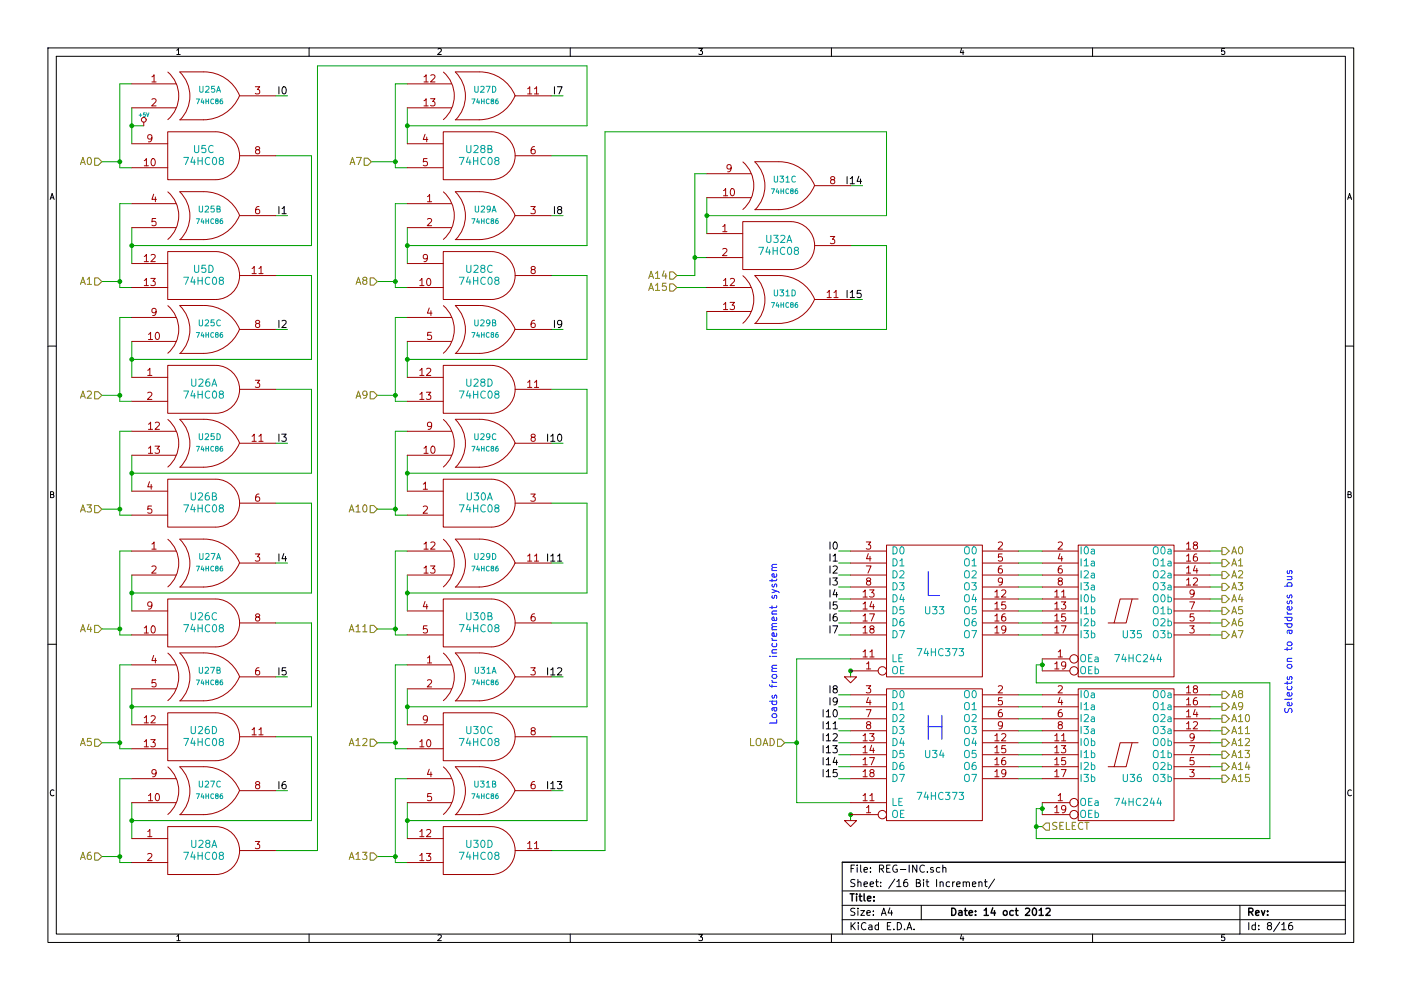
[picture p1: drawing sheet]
<svg xmlns="http://www.w3.org/2000/svg" width="297mm" height="210mm" viewBox="0 0 297 210" stroke-linecap="round" stroke-linejoin="round" font-family="sans-serif">
<g fill="none" stroke="#000" stroke-width=".21">
<path d="M10.2 10.2h276.8v189.6h-276.8zM11.9 11.9h273.3v186.1h-273.3zM37.5 10.7l.3-.4v1.3M37.5 11.6h.7M65.5 10.2v1.7M92.9 10.4l.4-.1 .3 .4-.8 .9h.8M120.9 10.2v1.7M148.2 10.3h.7l-.4 .5 .4 .1v.5l-.2 .2-.5-.2M176.3 10.2v1.7M203.9 10.2l-.3 1h.8M204.2 10.7v.9M231.6 10.2v1.7"/>
<path d="M259.6 10.3h-.6v.6l.2-.1 .4 .1v.5l-.1 .2-.5-.2M10.6 42.3l.4-1.3 .5 1.3M10.8 41.9h.6M285.7 42.3l.4-1.3 .5 1.3M285.9 41.9h.5M10.2 73.4h1.7M285.2 73.4h1.8M10.7 104.9l.6-.1v-.4l-.6-.2v1.3h.5l.2-.4-.2-.2M285.8 104.9l.5-.1 .1-.4-.6-.2v1.3h.5l.2-.4-.3-.2M10.2 136.6h1.7M285.2 136.6h1.8M11.4 167.6a.55 .55 0 0 0-.7 .1 .55 .55 0 0 0 0 .7l.4 .3 .3-.1"/>
<path d="M286.5 167.6a.55 .55 0 0 0-.7 .1 .55 .55 0 0 0 0 .7l.4 .3 .3-.1M37.5 198.6l.3-.4v1.2M37.5 199.4h.7M65.5 198v1.8M92.9 198.3l.4-.1 .3 .4-.8 .8h.8M120.9 198v1.8M148.2 198.2h.7l-.4 .5 .4 .1v.5l-.2 .1-.5-.1M176.3 198v1.8M178.6 188.9h106.6M178.6 195h106.6M178.6 191.9h106.6M180.4 195.6v1.5"/>
<path d="M180.4 184.2h.5M180.7 196.3l.6 .8M181.2 183.4h-.8v1.5M181.3 192.6h-.6l-.3 .3 .1 .3 .7 .3v.5l-.3 .1-.5-.1M181.3 186.5h-.6l-.3 .3 .1 .3 .7 .3v.5l-.3 .1-.5-.1M181.3 195.6l-.9 .9M181.7 183.4v.2M181.7 183.9v1M181.9 192.6v.1M181.9 187.1l.1-.1a.36 .36 0 0 1 .5 .2v.8M181.9 186.5v1.5M181.9 193.1v1"/>
<path d="M182 195.6v.2M182 196.1v1M182.5 183.4v1.3l.2 .2M182.5 193.1h.8l-.8 1h.8M183.2 184.4l.7-.1-.1-.3-.4-.1-.2 .3 .1 .7h.5M183.2 187.5l.7-.1-.1-.4h-.4l-.2 .2 .1 .7h.5M183.6 195.8a.72 .72 0 0 0-1 .5 .72 .72 0 0 0 .7 .8l.3-.1M183.8 193.6l.7-.2v-.3h-.5l-.2 .2 .1 .7h.6M184.2 196.2h.6l.1 .9M184.5 187.5l.7-.1-.1-.4h-.4l-.2 .2 .1 .7h.5M184.6 184.8v.1M184.6 184v.2"/>
<path d="M184.9 196.5l-.7 .1a.3 .3 0 0 0 .2 .5h.5M185.2 194v.1M185.2 193.1v.2M185.6 187h.6M185.9 186.5v1.3l.3 .2M186.3 196.2l-.5-.1-.3 .3 .1 .6 .2 .1h.5M186.3 195.6v1.5M186.5 184.2h.7l.2-.3-.1-.3-.3-.2h-.5v1.5M186.7 187.9v.1M186.7 187v.2M186.8 184.2l.6 .7M186.9 194.1l.5-1.5 .5 1.5"/>
<path d="M187 193.6h.7M188 184.2h.5M188.1 196.3h.5M188.7 192.5l-.4 1.1h1M188.7 183.4h-.7v1.5h.7M188.9 195.6h-.8v1.5h.8M189 193.1v1M189.5 197v.1M189.7 186.4l-1.3 2M190.1 186.9l.5-.4v1.5M190.1 188h.9M190.2 183.5a.7 .7 0 0 0-.9 .7 .7 .7 0 0 0 .9 .6v-.5h-.3"/>
<path d="M190.2 195.6a.77 .77 0 0 1 .9 .8 .77 .77 0 0 1-.9 .7zM190.9 184.4h1.1M191.8 197v.1M192.3 197.1l.5-1.5 .5 1.5M192.3 186.5h-.4a.99 .99 0 0 0 0 1.5l.5-.1 .1-.5-.3-.4-.5 .1-.1 .3M192.4 196.7h.8M192.8 183.4v1.5M193.8 197v.1M194.3 187.2l.6-.1 .2-.2-.1-.3-.7-.1v1.5h.6l.2-.1 .1-.4-.4-.3M194.4 183.4v1.5l-.9-1.5v1.5M195.3 191.9v3.1M195.8 186.5v.1"/>
<path d="M195.8 187v1M196 183.6a.72 .72 0 0 0-1 .5 .72 .72 0 0 0 .7 .8l.3-.1M196.3 187h.6M196.5 186.5v1.3l.4 .2M196.6 184.8v.1M197.9 184l-.4-.1-.2 .3 .1 .2 .5 .1v.4h-.6M198.6 186.5v1.5M199.3 184l-.5-.1-.3 .3 .1 .6 .2 .1h.5M199.3 187.1l.1-.1a.36 .36 0 0 1 .6 .2v.8M199.3 187v1M199.9 184.1l.1-.1a.36 .36 0 0 1 .6 .2v.7M199.9 183.4v1.5"/>
<path d="M201.3 187h-.4l-.3 .3 .1 .6 .2 .1 .4-.1M202 187v1M202.4 187l-.4 .3M202.8 187.5l.8-.1-.1-.4h-.4l-.3 .2 .1 .7h.6M203.9 198.1l-.3 .9h.8M204.2 198.6v.8M204.2 187.1l.1-.1a.36 .36 0 0 1 .6 .2v.8M204.2 187v1M204.9 187.2a.35 .35 0 0 1 .3-.2 .35 .35 0 0 1 .3 .2v.8M206.2 187.5l.7-.1-.1-.4h-.4l-.2 .2v.7h.6M207.5 187.1l.1-.1a.36 .36 0 0 1 .6 .2v.8M207.5 187v1"/>
<path d="M208.7 187h.6M208.9 186.5v1.3l.4 .2M210.9 186.4l-1.3 2M231.6 198v1.8M259.6 198.2h-.6v.6l.2-.1 .4 .1v.5l-.1 .1-.5-.1M262.9 191.9v6.1M264.8 195.6v1.5M266.2 196.2l-.5-.1-.3 .3 .1 .6 .2 .1h.5M266.2 195.6v1.5M266.9 197v.1M266.9 196.2v.1M269 196.3l-.3-.3 .1-.2 .2-.2 .4 .1 .2 .2-.1 .2-.6 .2-.2 .2 .1 .5 .2 .1h.3l.3-.2v-.4l-.3-.2"/>
<path d="M271.3 195.5l-1.3 2M271.8 196l.4-.4v1.5M271.8 197.1h.8M273.9 195.6l-.4 .1a.99 .99 0 0 0 0 1.4l.5-.1 .1-.5-.3-.3-.4 .1-.2 .2M285.2 182.8h-106.6v15.2"/>
</g>
<g fill="none" stroke="#000" stroke-width=".3">
<path d="M180.2 189.5h.9M180.7 189.5v1.5M181.6 189.5v.2M181.6 190v1M182.1 190h.6M182.3 189.5v1.3l.4 .2M183.2 189.5v1.3l.2 .2M183.9 190.5l.8-.1-.1-.3-.4-.1-.3 .2 .1 .8h.6M185.3 190.9v.1M185.3 190.1v.1M201.8 192.6a.77 .77 0 0 1 .9 .7 .77 .77 0 0 1-.9 .8zM203.3 193.1h.6l.1 1"/>
<path d="M204 193.4l-.7 .2a.3 .3 0 0 0 .2 .5l.5-.1M204.5 193.1h.6M204.7 192.6v1.3l.4 .2M205.5 193.6l.7-.2-.1-.3h-.4l-.2 .2v.7h.6M206.8 194v.1M206.8 193.1v.2M208.7 193l.4-.4v1.5M208.7 194.1h.9M210.5 192.5l-.4 1.1h1M210.8 193.1v1M212.9 193.1h.3l.3 .3v.4l-.3 .3-.5-.3zM214.8 193.1h-.4l-.3 .3 .1 .6 .2 .1 .4-.1"/>
<path d="M215.3 193.1h.5M215.5 192.6v1.3l.3 .2M217.4 192.7l.6-.1 .3 .4-.9 1.1h.9M219 192.7l.3-.1a.81 .81 0 0 1 .5 .7 .81 .81 0 0 1-.5 .8l-.3-.1-.1-.5zM220.3 193l.5-.4v1.5M220.3 194.1h.9M221.8 192.7l.6-.1 .3 .4-1 1.1h1M264.8 193.4l.7-.1 .2-.2-.1-.4-.2-.1h-.6v1.5M265.2 193.4l.5 .7M266.2 193.6l.8-.2-.1-.3h-.5l-.2 .2 .1 .7h.6M267.5 193.1l.3 1 .4-1M268.8 194v.1"/>
<path d="M268.8 193.1v.2"/>
</g>
<path d="M83.8 61h2.6" fill="none" stroke="#00a000" stroke-width=".21"/>
<circle cx="83.8" cy="34.3" r=".41" fill="#00a000"/>
<g fill="none" stroke="#00a000" stroke-width=".21">
<path d="M78.7 34.3h5.1"/>
<circle cx="83.8" cy="34.3" r=".41"/>
</g>
<circle cx="83.8" cy="83.8" r=".41" fill="#00a000"/>
<g fill="none" stroke="#00a000" stroke-width=".21">
<path d="M80 83.8h3.8"/>
<circle cx="83.8" cy="83.8" r=".41"/>
</g>
<circle cx="83.8" cy="133.4" r=".41" fill="#00a000"/>
<g fill="none" stroke="#00a000" stroke-width=".21">
<path d="M80 133.4h3.8"/>
<circle cx="83.8" cy="133.4" r=".41"/>
</g>
<circle cx="83.8" cy="181.6" r=".41" fill="#00a000"/>
<g fill="none" stroke="#00a000" stroke-width=".21">
<path d="M143.5 61h6.4M21.6 133.4h3.8M80 181.6h3.8"/>
<circle cx="83.8" cy="181.6" r=".41"/>
</g>
<circle cx="25.4" cy="34.3" r=".41" fill="#00a000"/>
<g fill="none" stroke="#00a000" stroke-width=".21">
<path d="M21.6 34.3h3.8M21.6 59.7h3.8"/>
<circle cx="25.4" cy="34.3" r=".41"/>
</g>
<circle cx="25.4" cy="108" r=".41" fill="#00a000"/>
<g fill="none" stroke="#00a000" stroke-width=".21">
<path d="M21.6 108h3.8"/>
<circle cx="25.4" cy="108" r=".41"/>
</g>
<circle cx="25.4" cy="157.5" r=".41" fill="#00a000"/>
<g fill="none" stroke="#00a000" stroke-width=".21">
<path d="M180.3 52.1h7.7M149.9 66v3.9"/>
<circle cx="25.4" cy="157.5" r=".41"/>
</g>
<circle cx="149.9" cy="45.7" r=".41" fill="#00a000"/>
<g fill="none" stroke="#00a000" stroke-width=".21">
<path d="M67.3 14h57.2v12.7M147.3 36.8h2.6M180.3 39.4h2.6M188 27.9v17.8h-38.1M147.3 54.6h2.6M149.9 41.9v7.6M188 52.1v17.8h-38.1M180.3 63.5h2.6"/>
<circle cx="149.9" cy="45.7" r=".41"/>
</g>
<circle cx="86.4" cy="174" r=".41" fill="#00a000"/>
<g fill="none" stroke="#00a000" stroke-width=".21">
<path d="M124.5 156.2v17.8h-38.1M86.4 170.2v7.6M86.4 165.1h-2.6v17.8h2.6M116.8 167.6h2.6"/>
<circle cx="86.4" cy="174" r=".41"/>
</g>
<circle cx="86.4" cy="26.7" r=".41" fill="#00a000"/>
<circle cx="86.4" cy="26.7" r=".41" fill="none" stroke="#00a000" stroke-width=".21"/>
<circle cx="86.4" cy="125.7" r=".41" fill="#00a000"/>
<g fill="none" stroke="#00a000" stroke-width=".21">
<path d="M86.4 91.4h-2.6v17.8h2.6M86.4 96.5v7.6M116.8 94h2.6M86.4 116.8h-2.6v17.8h2.6M116.8 106.7h7.7v19h-38.1M116.8 119.4h2.6M86.4 121.9v7.6M116.8 132.1h7.7v17.8h-38.1M86.4 141h-2.6v17.8h2.6M86.4 146.1v7.6M116.8 143.5h2.6"/>
<circle cx="86.4" cy="125.7" r=".41"/>
</g>
<circle cx="86.4" cy="149.9" r=".41" fill="#00a000"/>
<circle cx="86.4" cy="149.9" r=".41" fill="none" stroke="#00a000" stroke-width=".21"/>
<circle cx="86.4" cy="76.2" r=".41" fill="#00a000"/>
<g fill="none" stroke="#00a000" stroke-width=".21">
<path d="M86.4 17.8h-2.6v17.8h2.6M86.4 22.9v7.6M116.8 33h7.7v19.1h-38.1M116.8 20.3h2.6M86.4 48.3v7.6M86.4 43.2h-2.6v17.8M116.8 58.4h7.7v17.8h-38.1M116.8 45.7h2.6M86.4 72.4v7.6M86.4 67.3h-2.6v17.8h2.6M116.8 69.9h2.6"/>
<circle cx="86.4" cy="76.2" r=".41"/>
</g>
<circle cx="86.4" cy="52.1" r=".41" fill="#00a000"/>
<g fill="none" stroke="#00a000" stroke-width=".21">
<path d="M86.4 100.3h38.1"/>
<circle cx="86.4" cy="52.1" r=".41"/>
</g>
<circle cx="86.4" cy="100.3" r=".41" fill="#00a000"/>
<g fill="none" stroke="#00a000" stroke-width=".21">
<path d="M58.4 82.6h7.6v17.7M116.8 82.6h7.7v17.7M58.4 156.2h7.6M116.8 156.2h7.7"/>
<circle cx="86.4" cy="100.3" r=".41"/>
</g>
<circle cx="27.9" cy="100.3" r=".41" fill="#00a000"/>
<g fill="none" stroke="#00a000" stroke-width=".21">
<path d="M27.9 100.3h38.1"/>
<circle cx="27.9" cy="100.3" r=".41"/>
</g>
<circle cx="27.9" cy="52.1" r=".41" fill="#00a000"/>
<g fill="none" stroke="#00a000" stroke-width=".21">
<path d="M27.9 17.8h-2.5v17.8h2.5M58.4 33h7.6v19.1h-38.1M25.4 43.2h2.5M27.9 48.3v7.6M58.4 45.7h2.6M25.4 61h2.5M27.9 67.3h-2.5v17.8h2.5M27.9 72.4v7.6"/>
<circle cx="27.9" cy="52.1" r=".41"/>
</g>
<circle cx="168.9" cy="157.5" r=".41" fill="#00a000"/>
<g fill="none" stroke="#00a000" stroke-width=".21">
<path d="M177.8 119.4h2.5M177.8 116.8h2.5M215.9 119.4h5.1M215.9 116.8h5.1M177.8 134.6h2.5M177.8 132.1h2.5M177.8 129.5h2.5M177.8 127h2.5M177.8 124.5h2.5M177.8 121.9h2.5M215.9 134.6h5.1M215.9 132.1h5.1"/>
<path d="M215.9 129.5h5.1M215.9 127h5.1M215.9 124.5h5.1M215.9 121.9h5.1M166.4 157.5h2.5M177.8 157.5h2.5M177.8 147.3h2.5M177.8 149.9h2.5M177.8 152.4h2.5M177.8 154.9h2.5M221 141h-1.3v3.8h49.5v33h-49.5v-6.3h1.3M256.5 157.5h2.6"/>
<path d="M256.5 147.3h2.6M256.5 149.9h2.6M256.5 152.4h2.6M256.5 154.9h2.6M177.8 160h2.5M177.8 162.6h2.5M177.8 165.1h2.5M221 170.2v2.5M256.5 160h2.6M256.5 162.6h2.6M256.5 165.1h2.6"/>
<circle cx="168.9" cy="157.5" r=".41"/>
</g>
<circle cx="180.3" cy="172.7" r=".41" fill="#00a000"/>
<g fill="none" stroke="#00a000" stroke-width=".21">
<path d="M180.3 142.2v1.3M180.3 172.7v1.3"/>
<circle cx="180.3" cy="172.7" r=".41"/>
</g>
<circle cx="180.3" cy="142.2" r=".41" fill="#00a000"/>
<g fill="none" stroke="#00a000" stroke-width=".21">
<path d="M256.5 116.8h2.6M256.5 119.4h2.6M221 139.7v2.5M256.5 121.9h2.6M256.5 124.5h2.6M256.5 127h2.6M256.5 129.5h2.6M256.5 132.1h2.6M256.5 134.6h2.6"/>
<circle cx="180.3" cy="142.2" r=".41"/>
</g>
<circle cx="221" cy="141" r=".41" fill="#00a000"/>
<circle cx="221" cy="141" r=".41" fill="none" stroke="#00a000" stroke-width=".21"/>
<circle cx="221" cy="171.5" r=".41" fill="#00a000"/>
<g fill="none" stroke="#00a000" stroke-width=".21">
<path d="M219.7 175.3h1.3"/>
<circle cx="221" cy="171.5" r=".41"/>
</g>
<circle cx="219.7" cy="175.3" r=".41" fill="#00a000"/>
<g fill="none" stroke="#00a000" stroke-width=".21">
<path d="M27.9 22.9v7.6M58.4 20.3h2.6M58.4 58.4h7.6v17.8h-38.1M58.4 69.9h2.6M180.3 139.7h-11.4v30.5h11.4M215.9 147.3h5.1M215.9 149.9h5.1M215.9 152.4h5.1M215.9 154.9h5.1M215.9 157.5h5.1M215.9 160h5.1M215.9 162.6h5.1"/>
<path d="M215.9 165.1h5.1"/>
<circle cx="219.7" cy="175.3" r=".41"/>
</g>
<circle cx="27.9" cy="76.2" r=".41" fill="#00a000"/>
<circle cx="27.9" cy="76.2" r=".41" fill="none" stroke="#00a000" stroke-width=".21"/>
<circle cx="27.9" cy="149.9" r=".41" fill="#00a000"/>
<g fill="none" stroke="#00a000" stroke-width=".21">
<path d="M27.9 96.5v7.6M27.9 91.4h-2.5v17.8h2.5M58.4 94h2.6M27.9 116.8h-2.5v17.8h2.5M58.4 106.7h7.6v19h-38.1M58.4 119.4h2.6M27.9 121.9v7.6M58.4 132.1h7.6v17.8h-38.1M27.9 146.1v7.6M27.9 141h-2.5v17.8h2.5M58.4 143.5h2.6"/>
<circle cx="27.9" cy="149.9" r=".41"/>
</g>
<circle cx="27.9" cy="125.7" r=".41" fill="#00a000"/>
<g fill="none" stroke="#00a000" stroke-width=".21">
<path d="M27.9 26.7h2.6"/>
<circle cx="27.9" cy="125.7" r=".41"/>
</g>
<circle cx="27.9" cy="26.7" r=".41" fill="#00a000"/>
<g fill="none" stroke="#00a000" stroke-width=".21">
<path d="M66 156.2v17.8h-38.1M27.9 165.1h-2.5v17.8h2.5M27.9 170.2v7.6M58.4 167.6h2.6"/>
<circle cx="27.9" cy="26.7" r=".41"/>
</g>
<circle cx="27.9" cy="174" r=".41" fill="#00a000"/>
<g fill="none" stroke="#00a000" stroke-width=".21">
<path d="M67.3 14v166.3h-8.9M86.4 26.7h38.1M188 27.9h-59.7v152.4h-11.5"/>
<circle cx="27.9" cy="174" r=".41"/>
</g>
<circle cx="25.4" cy="181.6" r=".41" fill="#00a000"/>
<circle cx="25.4" cy="181.6" r=".41" fill="none" stroke="#00a000" stroke-width=".21"/>
<circle cx="25.4" cy="133.4" r=".41" fill="#00a000"/>
<g fill="none" stroke="#00a000" stroke-width=".21">
<path d="M21.6 83.8h3.8"/>
<circle cx="25.4" cy="133.4" r=".41"/>
</g>
<circle cx="25.4" cy="83.8" r=".41" fill="#00a000"/>
<g fill="none" stroke="#00a000" stroke-width=".21">
<path d="M25.4 43.2v17.8"/>
<circle cx="25.4" cy="83.8" r=".41"/>
</g>
<circle cx="25.4" cy="59.7" r=".41" fill="#00a000"/>
<g fill="none" stroke="#00a000" stroke-width=".21">
<path d="M147.3 36.8v21.6h-3.8M21.6 157.5h3.8M21.6 181.6h3.8"/>
<circle cx="25.4" cy="59.7" r=".41"/>
</g>
<circle cx="147.3" cy="54.6" r=".41" fill="#00a000"/>
<g fill="none" stroke="#00a000" stroke-width=".21">
<path d="M80 157.5h3.8"/>
<circle cx="147.3" cy="54.6" r=".41"/>
</g>
<circle cx="83.8" cy="157.5" r=".41" fill="#00a000"/>
<g fill="none" stroke="#00a000" stroke-width=".21">
<path d="M80 108h3.8"/>
<circle cx="83.8" cy="157.5" r=".41"/>
</g>
<circle cx="83.8" cy="108" r=".41" fill="#00a000"/>
<g fill="none" stroke="#00a000" stroke-width=".21">
<path d="M80 59.7h3.8"/>
<circle cx="83.8" cy="108" r=".41"/>
</g>
<circle cx="83.8" cy="59.7" r=".41" fill="#00a000"/>
<circle cx="83.8" cy="59.7" r=".41" fill="none" stroke="#00a000" stroke-width=".21"/>
<g fill="none" stroke="#808000" stroke-width=".21">
<path d="M17.1 34.9l.5-1.5 .5 1.5M17.2 34.5h.7M18.6 33.5l.3-.1a.81 .81 0 0 1 .5 .7 .81 .81 0 0 1-.5 .8l-.3-.1-.1-.5zM20.1 33.5h.7l.8 .8-.8 .8h-.7zM74.2 34.9l.5-1.5 .5 1.5M74.3 34.5h.8M75.6 33.4h1l-.7 1.5M77.2 33.5h.8l.7 .8-.7 .8h-.8zM17.2 59.9h.7M18.5 59.2l.4-.4v1.5M20.1 58.9h.7l.8 .8-.8 .8h-.7zM75.6 59.9h.8"/>
<path d="M77.2 59.4l-.3-.2 .1-.3 .2-.1 .4 .1 .2 .2-.1 .2-.6 .2-.2 .2 .1 .5 .2 .1h.3l.3-.3v-.3l-.3-.3M78.5 58.9h.7l.8 .8-.8 .8h-.7zM137.5 59l.5-1.5 .6 1.5M137.7 58.6h.7M139 57.9l.4-.4v1.5M139 59h.9M140.8 57.4l-.4 1.1h1M141.1 58v1M142 57.7h.7l.8 .7-.8 .8h-.7zM17.1 60.3l.5-1.5 .5 1.5M18.5 60.3h.9M75.5 60.3l.5-1.5 .5 1.5"/>
<path d="M137.5 61.6l.5-1.6 .6 1.6M137.7 61.1h.7M139 60.5l.4-.5v1.6M139 61.6h.9M141.2 60h-.7l-.1 .8 .2-.2 .5 .1 .2 .2-.1 .5-.2 .2-.6-.2M142 60.2h.7l.8 .8-.8 .7h-.7zM17.1 84.4l.5-1.5 .5 1.5M17.2 84h.7M18.5 83.1l.6-.2 .3 .4-1 1.1h1M20.1 83.1h.7l.8 .7-.8 .8h-.7zM75.5 84.4l.5-1.5 .5 1.5M75.6 84h.8"/>
<path d="M77.8 83.6l-.3 .2h-.4l-.2-.2 .2-.6 .4-.1 .2 .2a1.16 1.16 0 0 1-.2 1.3h-.4M78.5 83.1h.7l.8 .7-.8 .8h-.7zM17.1 108.6l.5-1.6 .5 1.6M17.2 108.1h.7M18.4 107h1l-.5 .6 .4 .2v.6l-.2 .2-.7-.2M20.1 107.2h.7l.8 .8-.8 .7h-.7zM74 108.6l.5-1.6 .6 1.6M74.2 108.1h.7M75.5 107.5l.4-.5v1.6M75.5 108.6h.9M77.1 107.2l.2-.2a.81 .81 0 0 1 .5 .8 .81 .81 0 0 1-.5 .8l-.2-.2-.2-.4zM78.5 107.2h.7l.8 .8-.8 .7h-.7z"/>
<path d="M259.1 116.1h.7l.8 .7-.8 .8h-.7zM259.1 118.6h.7l.8 .8-.8 .7h-.7zM261.2 117.4l.5-1.5 .5 1.5M261.2 120l.5-1.5 .5 1.5M261.3 117h.7M261.3 119.6h.7M262.6 118.9l.4-.4v1.5M262.6 120h.9M262.8 116l.2-.1a.81 .81 0 0 1 .5 .8 .81 .81 0 0 1-.5 .7 .98 .98 0 0 1-.2-1.4zM17.1 134l.5-1.6 .5 1.6M17.2 133.5h.7M18.9 132.4l-.4 1.1h1"/>
<path d="M19.2 132.9v1.1M20.1 132.6h.7l.8 .8-.8 .7h-.7zM74 134l.5-1.6 .6 1.6M74.2 133.5h.7M75.5 132.9l.4-.5v1.6M75.5 134h.9M76.9 132.9l.5-.5v1.6M76.9 134h.9M78.5 132.6h.7l.8 .8-.8 .7h-.7zM259.1 121.2h.7l.8 .7-.8 .8h-.7zM259.1 123.7h.7l.8 .8-.8 .7h-.7zM259.1 126.2h.7l.8 .8-.8 .8h-.7z"/>
<path d="M259.1 128.8h.7l.8 .7-.8 .8h-.7zM259.1 131.3h.7l.8 .8-.8 .7h-.7zM259.1 133.9h.7l.8 .7-.8 .8h-.7zM261.2 122.5l.5-1.5 .5 1.5M261.2 125.1l.5-1.6 .5 1.6M261.2 127.6l.5-1.5 .5 1.5M261.2 130.1l.5-1.5 .5 1.5M261.2 132.7l.5-1.5 .5 1.5M261.2 135.2l.5-1.5 .5 1.5M261.3 122.1h.7M261.3 124.6h.7M261.3 127.2h.7"/>
<path d="M261.3 129.7h.7M261.3 132.3h.7M261.3 134.8h.7M262.5 123.5h1l-.5 .6 .4 .2v.6l-.2 .2-.7-.2M262.5 133.7h1.1l-.7 1.5M262.6 121.2l.6-.2 .3 .4-1 1.1h1M263 126l-.4 1.1h1M263.3 131.2h-.4a.99 .99 0 0 0 0 1.5l.5-.1 .1-.5-.3-.4-.5 .1-.1 .3M263.3 126.6v1M263.4 128.6h-.7l-.1 .8 .2-.2 .5 .1 .2 .2-.1 .5-.2 .1-.6-.1M17.1 158.1l.5-1.5 .5 1.5M17.2 157.7h.7"/>
<path d="M19.3 156.6h-.7l-.1 .7 .2-.2 .5 .1 .2 .3-.1 .5-.2 .1-.6-.1M20.1 156.7h.7l.8 .8-.8 .7h-.7zM74 158.1l.5-1.5 .6 1.5M74.2 157.7h.7M75.5 157l.4-.4v1.5M75.5 158.1h.9M76.9 156.7l.6-.1 .3 .4-.9 1.1h.9M78.5 156.7h.7l.8 .8-.8 .7h-.7zM159.1 156.6v1.5h.8M160.4 156.8a.5 .5 0 0 1 .6-.2 .5 .5 0 0 1 .3 .5v.8l-.3 .2a.53 .53 0 0 1-.7-.5zM161.8 158.1l.5-1.5 .5 1.5M161.9 157.7h.7"/>
<path d="M163.3 156.6a.77 .77 0 0 1 .9 .7 .77 .77 0 0 1-.9 .8zM164.8 156.7h.8l.8 .8-.8 .7h-.8zM259.1 146.6h.7l.8 .7-.8 .8h-.7zM259.1 149.1h.7l.8 .8-.8 .7h-.7zM259.1 151.6h.7l.8 .8-.8 .8h-.7zM259.1 154.2h.7l.8 .7-.8 .8h-.7zM259.1 156.7h.7l.8 .8-.8 .7h-.7zM259.1 159.3h.7l.8 .7-.8 .8h-.7zM261.2 147.9l.5-1.5 .5 1.5M261.2 150.5l.5-1.6 .5 1.6M261.2 153l.5-1.5 .5 1.5M261.2 155.5l.5-1.5 .5 1.5"/>
<path d="M261.2 158.1l.5-1.5 .5 1.5M261.3 157.7h.7M261.3 147.5h.7M261.3 150h.7M261.3 152.6h.7M261.3 155.1h.7M262.6 151.9l.4-.4v1.5M262.6 154.5l.4-.5v1.5M262.6 157l.4-.4v1.5M262.6 159.5l.4-.4v1.5M262.6 158.1h.9M262.6 153h.9"/>
<path d="M262.6 155.5h.9M262.9 147.1l-.3-.3 .1-.2 .2-.2 .4 .1 .2 .2-.1 .2-.7 .2-.1 .2 .1 .5 .2 .1h.3l.3-.2v-.4l-.3-.2M263.5 149.6l-.3 .3-.5-.1-.1-.2 .1-.6 .5-.1 .2 .2a1.16 1.16 0 0 1-.2 1.3l-.5 .1M264 159.1h.9l-.5 .6 .4 .1v.7l-.2 .1-.6-.1M264 154.5l.5-.5v1.5M264 156.7l.6-.1 .3 .4-.9 1.1h.9M264 155.5h.9M264.3 151.6l.1-.1a.81 .81 0 0 1 .5 .7 .81 .81 0 0 1-.5 .8 .98 .98 0 0 1-.1-1.4zM221.7 174.5h.8v1.5h-.8l-.7-.7zM224.1 174.4l-.6-.1-.3 .4 .1 .3 .7 .3v.4l-.2 .2-.6-.1M224.7 175.1h.5M225.5 174.3h-.8v1.6h.8"/>
<path d="M226.1 174.3v1.6h.7M227.3 175.1h.5M228.1 174.3h-.8v1.6h.8M229.6 174.5a.72 .72 0 0 0-1 .5 .72 .72 0 0 0 .7 .9l.3-.2M230 174.3h.9M230.5 174.3v1.6M259.1 161.8h.7l.8 .8-.8 .7h-.7zM259.1 164.3h.7l.8 .8-.8 .8h-.7zM261.2 160.6l.5-1.5 .5 1.5M261.2 163.2l.5-1.6 .5 1.6M261.2 165.7l.5-1.5 .5 1.5M261.3 160.2h.7"/>
<path d="M261.3 162.7h.7M261.3 165.3h.7M262.6 162.1l.4-.5v1.6M262.6 164.6l.4-.4v1.5M262.6 160.6h.9M262.6 163.2h.9M262.6 165.7h.9M264.4 161.6l-.4 1.1h1M264.8 162.2v1M264.8 164.2h-.7l-.1 .7 .3-.1h.5l.1 .3-.1 .5-.2 .1-.6-.1M17.1 182.2l.5-1.5 .5 1.5M17.2 181.8h.7"/>
<path d="M19.2 180.7l-.4 .1a.99 .99 0 0 0 0 1.4l.5-.1 .1-.5-.3-.3-.5 .1-.1 .2M20.1 180.8h.7l.8 .8-.8 .8h-.7zM74 182.2l.5-1.5 .6 1.5M74.2 181.8h.7M75.5 181.1l.4-.4v1.5M75.5 182.2h.9M76.9 180.7h.9l-.5 .6 .4 .1v.7l-.2 .1-.6-.1M78.5 180.8h.7l.8 .8-.8 .8h-.7z"/>
</g>
<g fill="none" stroke="#000" stroke-width=".21">
<path d="M59.1 18.4v1.5M60 18.5l.2-.1a.81 .81 0 0 1 .5 .8 .81 .81 0 0 1-.5 .7 .98 .98 0 0 1-.2-1.4zM117.6 18.4v1.5M118.2 18.4h1l-.7 1.5M179.6 37.4v1.6M180.3 37.9l.4-.5v1.6M180.3 39h.9M182.1 37.4l-.4 1.1h1M182.4 37.9v1.1M59.1 43.8v1.5M59.8 44.2l.4-.4v1.5M59.8 45.3h.9"/>
<path d="M117.6 43.8v1.5M118.5 44.5l-.3-.3 .1-.3 .2-.1 .4 .1 .2 .2-.1 .2-.6 .2-.2 .2 .1 .5 .2 .1h.3l.3-.3v-.3l-.3-.2M59.1 67.9v1.5M59.8 68.1l.6-.2 .3 .5-1 1h1M117.6 67.9v1.5M119.1 68.6l-.3 .3-.4-.1-.2-.2 .2-.6 .4-.1 .2 .2a1.16 1.16 0 0 1-.2 1.3h-.4M179.6 61.6v1.5M180.3 62l.4-.4v1.5M180.3 63.1h.9M182.5 61.6h-.7l-.1 .7 .2-.1h.5l.2 .3-.1 .5-.2 .1-.6-.1M59.1 92v1.6M59.7 92h1l-.5 .6 .4 .2v.6l-.2 .2-.7-.2"/>
<path d="M116.1 92v1.6M116.8 92.5l.4-.5v1.6M116.8 93.6h.9M118.4 92.2l.2-.2a.81 .81 0 0 1 .5 .8 .81 .81 0 0 1-.5 .8l-.2-.2-.2-.4zM59.1 117.4v1.6M60.2 117.4l-.4 1.1h1M60.5 118v1M116.1 117.4v1.6M116.8 117.9l.4-.5v1.6M116.8 119h.9M118.2 117.9l.5-.5v1.6M118.2 119h.9"/>
<path d="M176 114.9v1.5M176 117.4v1.6M176 120v1.5M176.6 117.9l.5-.5v1.6M176.6 119h.9M176.9 115l.1-.1a.81 .81 0 0 1 .5 .8 .81 .81 0 0 1-.5 .7 .98 .98 0 0 1-.1-1.4zM176 122.5v1.6M176 125.1v1.5M176 127.6v1.5M176 130.1v1.6M176 132.7v1.5M176.6 132.7h1l-.7 1.5"/>
<path d="M176.6 122.5h.9l-.5 .6 .4 .2v.6l-.2 .2-.6-.2M176.6 120.1l.6-.1 .3 .4-.9 1.1h.9M177 125l-.4 1.1h1M177.4 130.1l-.5 .1a.99 .99 0 0 0 0 1.5l.5-.2 .1-.5-.3-.3-.4 .1-.2 .2M177.4 125.6v1M177.4 127.6h-.7l-.1 .7 .3-.1 .5 .1 .1 .2-.1 .5-.2 .1-.6-.1M59.1 141.6v1.5M60.6 141.6h-.7l-.1 .7 .2-.1h.5l.2 .3-.1 .5-.2 .1-.6-.1M116.1 141.6v1.5M116.8 142l.4-.4v1.5M116.8 143.1h.9M118.2 141.7l.6-.1 .3 .4-.9 1.1h.9"/>
<path d="M174.5 150.5v1.5M174.5 153v1.5M174.5 155.5v1.6M174.5 158.1v1.5M175.2 158.5l.4-.4v1.5M175.2 156l.4-.5v1.6M175.2 153.4l.4-.4v1.5M175.2 150.9l.4-.4v1.5M175.2 159.6h.9M175.2 157.1h.9M175.2 154.5h.9M175.2 152h.9"/>
<path d="M176 145.4v1.5M176 147.9v1.6M176.6 158.1h.9l-.5 .6 .4 .1v.7l-.2 .1-.6-.1M176.6 155.7l.6-.2 .3 .5-.9 1.1h.9M176.6 153.4l.5-.4v1.5M176.6 154.5h.9M176.9 150.5h.1a.81 .81 0 0 1 .5 .7 .81 .81 0 0 1-.5 .8 .98 .98 0 0 1-.1-1.5zM176.9 146.1l-.3-.3 .1-.3 .2-.1 .5 .1 .1 .2-.1 .2-.6 .2-.2 .2 .1 .5 .2 .1h.3l.3-.3v-.3l-.3-.2M177.5 148.6l-.3 .3-.4-.1-.2-.2 .2-.6 .4-.1 .2 .2a1.16 1.16 0 0 1-.2 1.3l-.4 .1M59.1 165.7v1.5M60.5 165.7l-.4 .1a.99 .99 0 0 0 0 1.4l.5-.1 .1-.5-.3-.3-.5 .1-.1 .2M116.1 165.7v1.5"/>
<path d="M116.8 166.1l.4-.4v1.5M116.8 167.2h.9M118.2 165.7h.9l-.5 .6 .4 .1v.7l-.2 .1-.6-.1M174.5 160.6v1.6M174.5 163.2v1.5M175.2 163.6l.4-.4v1.5M175.2 161.1l.4-.5v1.6M175.2 164.7h.9M175.2 162.2h.9M177 160.6l-.4 1h1M177.4 161.1v1.1M177.4 163.2h-.7l-.1 .7 .3-.1h.5l.1 .3-.1 .5-.2 .1-.6-.1"/>
</g>
<g fill="none" stroke="#a00000" stroke-width=".21">
<path d="M27.9 17.8h9.4M32.2 16.3l.5-.5v1.6M32.2 17.4h.9M35.6 15.3a6.7 6.7 0 0 1 0 10.1M54.1 18.4h1l-.5 .6 .4 .1v.7l-.2 .1-.7-.1M86.4 17.8h9.4M89.9 16.3l.4-.5v1.6M89.9 17.4h.9M91.3 16l.6-.2 .3 .5-.9 1.1h.9M94 15.3a6.7 6.7 0 0 1 0 10.1M96.5 15.2h5.1a8.1 8.1 0 0 1 7.6 5.1h7.6M96.6 15.3a7.1 7.1 0 0 1 0 10.1"/>
<path d="M111.9 18.8l.4-.4v1.5M111.9 19.9h.9M113.3 18.8l.5-.4v1.5M113.3 19.9h.9M27.9 22.9h9.4M27.9 30.5h7.7M27.9 35.6h7.7M30.5 25.9v.8M30.6 34.1l.4-.5v1.6M30.6 35.2h.9M32.2 29.2l-.3 .3-.4-.1-.2-.2 .2-.6 .4-.1 .2 .2a1.16 1.16 0 0 1-.2 1.3l-.4 .1M32.2 21.1l.6-.2 .3 .5-.9 1.1h.9"/>
<path d="M32.3 33.7l.1-.1a.81 .81 0 0 1 .5 .8 .81 .81 0 0 1-.5 .8 .98 .98 0 0 1-.1-1.5zM45.7 27.9h-10.1v10.2h10.1M45.8 27.9a5.1 5.1 0 0 1 5 5.1 5.1 5.1 0 0 1-5 5.1M50.8 33h7.6M50.8 20.3a8.1 8.1 0 0 0-7.6-5.1l-5.1 .1a7.1 7.1 0 0 1 .1 10.1M54.5 31.8l-.3-.3 .1-.3 .2-.1 .4 .1 .2 .2-.1 .2-.7 .2-.1 .2 .1 .5 .2 .1h.3l.3-.3v-.3l-.3-.2M58.4 20.3h-7.6a8.3 8.3 0 0 1-7.6 5.1h-5.1M86.4 22.9h9.4M86.4 30.5h7.6M86.4 35.6h7.6M89.9 21.4l.4-.5v1.6M89.9 22.5h.9"/>
<path d="M90.1 28.5l-.4 1.1h1M90.5 29.1v1M90.6 33.6h-.8l-.1 .8 .3-.2 .5 .1 .1 .2v.5l-.3 .2-.6-.2M91.3 20.9h.9l-.5 .6 .5 .2v.6l-.3 .2-.6-.2M104.1 27.9h-10.1v10.2h10.1M104.2 27.9a5.1 5.1 0 0 1 5 5.1 5.1 5.1 0 0 1-5 5.1M109.2 20.3a8.3 8.3 0 0 1-7.6 5.1h-5.1M109.2 33h7.6M113.3 31.1l-.4 .1a.99 .99 0 0 0 0 1.4l.5-.1 .1-.5-.3-.3-.4 .1-.2 .2M149.9 36.8h9.4M155 35.6l-.3 .2h-.4l-.2-.2 .2-.6 .4-.1 .2 .2a1.16 1.16 0 0 1-.2 1.2l-.4 .1M157.5 34.3a6.7 6.7 0 0 1 0 10.1"/>
<path d="M160 34.3h5.1a8.1 8.1 0 0 1 7.6 5.1h7.6M160.1 34.3a7.1 7.1 0 0 1 0 10.2M172.7 39.3a8.3 8.3 0 0 1-7.6 5.2h-5.1M176.4 38.1l-.3-.3 .1-.2 .2-.2 .4 .1 .2 .2-.1 .2-.6 .3-.2 .2 .1 .4 .2 .2h.3l.3-.3v-.3l-.3-.3M27.9 55.9h7.7M27.9 43.2h9.4M27.9 48.3h9.4M30.6 54.4l.4-.5v1.6M30.6 59.5l.4-.5v1.6M30.6 55.5h.9M32 59h.9l-.5 .6 .4 .2v.6l-.2 .2-.6-.2M32 54.1l.6-.2 .3 .5-.9 1.1h.9"/>
<path d="M32.6 41.2l-.4 1.1h1M32.9 41.8v1M33 46.3h-.7l-.1 .8 .2-.2 .5 .1 .2 .2-.1 .5-.2 .2-.6-.2M35.6 40.7a6.7 6.7 0 0 1 0 10.1M38.1 40.6h5.1a8.1 8.1 0 0 1 7.6 5.1M38.1 40.7a7.1 7.1 0 0 1 .1 10.1M45.7 53.3h-10.1v10.2h10.1M45.8 53.3a5.1 5.1 0 0 1 5 5.1 5.1 5.1 0 0 1-5 5.1M50.8 45.7a8.3 8.3 0 0 1-7.6 5.1h-5.1M50.8 58.4h7.6M50.8 45.7h7.6M53.4 56.9l.5-.4v1.5"/>
<path d="M53.4 58h.9M54.9 56.9l.4-.4v1.5M54.9 58h.9M54.9 43.8l-.4 .1a.99 .99 0 0 0 0 1.4l.5-.1 .1-.5-.3-.3-.5 .1-.1 .2M86.4 55.9h7.6M86.4 43.2h9.4M86.4 48.3h9.4M89 59.5l.5-.5v1.6M90.6 54.6l-.3 .3-.4-.1-.2-.2 .2-.6 .4-.1 .3 .2a1.16 1.16 0 0 1-.3 1.3l-.4 .1M90.6 41.7l.5-.5v1.6M90.6 46.5l.6-.2 .3 .5-.9 1.1h.9M90.6 42.8h.9"/>
<path d="M90.7 59.1l.1-.1a.81 .81 0 0 1 .6 .8 .81 .81 0 0 1-.6 .8 .98 .98 0 0 1-.1-1.5zM94 40.7a6.7 6.7 0 0 1 0 10.1M96.5 40.6h5.1a8.1 8.1 0 0 1 7.6 5.1h7.6M96.6 40.7a7.1 7.1 0 0 1 0 10.1M104.1 53.3h-10.1v10.2h10.1M104.2 53.3a5.1 5.1 0 0 1 5 5.1 5.1 5.1 0 0 1-5 5.1M109.2 45.7a8.3 8.3 0 0 1-7.6 5.1h-5.1M109.2 58.4h7.6M112.5 43.8h1l-.5 .6 .4 .1v.7l-.2 .1-.7-.1M112.9 57.2l-.3-.3 .1-.3 .2-.1 .4 .1 .2 .2-.1 .2-.6 .2-.2 .2 .1 .5 .2 .1h.3l.3-.3v-.3l-.3-.2M149.9 41.9h9.4M149.9 49.5h7.6"/>
<path d="M149.9 54.6h7.6M153.2 48l.5-.4v1.5M153.2 52.8l.6-.1 .3 .4-.9 1.1h.9M153.2 49.1h.9M153.4 59.5l.4-.5v1.6M153.4 40.4l.4-.4v1.5M153.4 41.5h.9M154.8 59.2l.6-.2 .3 .5-.9 1.1h.9M155 40.1l.2-.1a.81 .81 0 0 1 .5 .7 .81 .81 0 0 1-.5 .8l-.2-.1-.2-.5zM157.5 58.5a6.7 6.7 0 0 1 0 10M160 58.4h5.1a8.1 8.1 0 0 1 7.6 5.1h7.6M160.1 58.5a7.1 7.1 0 0 1 0 10.1"/>
<path d="M167.6 47h-10.1v10.2h10.1M167.7 47a5.1 5.1 0 0 1 5 5.1 5.1 5.1 0 0 1-5 5M172.7 52.1h7.6M176 50.1h1l-.5 .6 .4 .2v.6l-.2 .2-.7-.2M27.9 61h7.7M27.9 67.3h9.4M27.9 72.4h9.4M30.6 60.6h.9M31.3 78.5l.5-.4v1.5M31.3 79.6h.9M31.5 70.9l.4-.4v1.5M31.5 72h.9"/>
<path d="M33.1 70.6l.2-.1a.81 .81 0 0 1 .5 .7 .81 .81 0 0 1-.5 .8l-.2-.1-.2-.5zM33.1 66l-.3 .3h-.4l-.2-.3 .2-.5 .4-.1 .2 .1a1.16 1.16 0 0 1-.2 1.3l-.4 .1M35.6 64.8a6.7 6.7 0 0 1 0 10.1M38.1 64.8h5.1a8.1 8.1 0 0 1 7.6 5.1M38.1 64.8a7.1 7.1 0 0 1 .1 10.1M45.7 77.5h-10.1v10.1h10.1M45.8 77.5a5.1 5.1 0 0 1 5 5.1 5.1 5.1 0 0 1-5 5M50.8 69.8a8.3 8.3 0 0 1-7.6 5.1h-5.1M50.8 69.9h7.6M54.5 68.6l-.3-.3 .1-.2 .2-.2 .4 .1 .2 .2-.1 .2-.7 .3-.1 .2 .1 .4 .2 .1h.3l.3-.2v-.3l-.3-.3M86.4 61h7.6M86.4 67.3h9.4"/>
<path d="M86.4 72.4h9.4M89 78.5l.5-.4v1.5M89 60.6h.9M89 79.6h.9M90.4 78.2l.6-.1 .3 .4-.9 1.1h.9M91 65.3l-.4 1.1h1M91.4 65.9v1M91.4 70.5h-.7l-.1 .7 .3-.2 .5 .1 .1 .2-.1 .6-.2 .1-.6-.1M94 64.8a6.7 6.7 0 0 1 0 10.1M96.5 64.8h5.1a8.1 8.1 0 0 1 7.6 5.1h7.6M96.6 64.8a7.1 7.1 0 0 1 0 10.1M104.1 77.5h-10.1v10.1h10.1"/>
<path d="M104.2 77.5a5.1 5.1 0 0 1 5 5.1 5.1 5.1 0 0 1-5 5M109.2 69.8a8.3 8.3 0 0 1-7.6 5.1h-5.1M113.3 67.9l-.4 .1a.99 .99 0 0 0 0 1.4l.5-.1 .1-.5-.3-.3-.4 .1-.2 .2M149.9 61h9.4M149.9 66h9.4M153.4 64.5l.4-.4v1.5M153.4 60.6h.9M153.4 65.6h.9M154.8 64.1h.9l-.5 .6 .5 .1v.7l-.3 .1-.6-.1M172.7 63.5a8.3 8.3 0 0 1-7.6 5.1h-5.1M175.4 62l.4-.4v1.5M175.4 63.1h.9"/>
<path d="M176.8 62l.5-.4v1.5M176.8 63.1h.9M27.9 80h7.7M27.9 85.1h7.7M27.9 91.4h9.4M27.9 96.5h9.4M31.3 83.3l.6-.1 .3 .4-.9 1.1h.9M31.5 89.9l.4-.4v1.5M31.5 95l.4-.4v1.5M31.5 96.1h.9M31.5 91h.9M32.9 94.6h.9l-.5 .6 .4 .1v.7l-.2 .1-.6-.1"/>
<path d="M32.9 89.7l.6-.2 .3 .4-.9 1.1h.9M35.6 88.9a6.7 6.7 0 0 1 0 10.1M38.1 88.9h5.1a8.1 8.1 0 0 1 7.6 5.1M38.1 88.9a7.1 7.1 0 0 1 .1 10.2M50.8 93.9a8.3 8.3 0 0 1-7.6 5.2h-5.1M50.8 82.6h7.6M50.8 94h7.6M53.4 92.5l.5-.5v1.6M53.4 93.6h.9M54.1 80.6h1l-.5 .6 .4 .2v.6l-.2 .1-.7-.1M54.9 92.5l.4-.5v1.6M54.9 93.6h.9"/>
<path d="M86.4 80h7.6M86.4 85.1h7.6M86.4 91.4h9.4M86.4 96.5h9.4M89 83.6l.5-.4v1.5M89 84.7h.9M89.9 95l.4-.4v1.5M89.9 96.1h.9M90.4 83.2h.9l-.5 .5 .5 .2v.7l-.3 .1-.6-.1M91.5 94.7l.2-.1a.81 .81 0 0 1 .5 .8 .81 .81 0 0 1-.5 .7l-.2-.1-.2-.5zM91.5 90.2l-.3 .2h-.4l-.2-.2 .2-.6 .4-.1 .2 .2a1.16 1.16 0 0 1-.2 1.3h-.4M94 88.9a6.7 6.7 0 0 1 0 10.1"/>
<path d="M96.5 88.9h5.1a8.1 8.1 0 0 1 7.6 5.1h7.6M96.6 88.9a7.1 7.1 0 0 1 0 10.2M109.2 93.9a8.3 8.3 0 0 1-7.6 5.2h-5.1M109.2 82.6h7.6M111.9 81.1l.4-.5v1.5M111.9 82.1h.9M112.9 92.7l-.3-.3 .1-.2 .2-.2 .4 .1 .2 .3-.1 .2-.6 .2-.2 .2 .1 .4 .2 .2h.3l.3-.3v-.3l-.3-.3M113.3 81.1l.5-.5v1.5M113.3 82.1h.9M27.9 116.8h9.4M27.9 104.1h7.7M27.9 109.2h7.7"/>
<path d="M31.7 102.1l-.4 1.1h1M32.1 102.7v1M32.1 107.3h-.7l-.1 .7 .2-.1 .6 .1 .1 .2-.1 .5-.2 .1-.6-.1M32.2 115.3l.5-.4v1.5M32.2 116.4h.9M35.6 114.3a6.7 6.7 0 0 1 0 10.1M38.1 114.3h5.1a8.1 8.1 0 0 1 7.6 5.1M38.1 114.3a7.1 7.1 0 0 1 .1 10.2M45.7 101.6h-10.1v10.2h10.1M45.8 101.6a5.1 5.1 0 0 1 5 5.1 5.1 5.1 0 0 1-5 5.1M50.8 106.7h7.6M54.1 117.4h1l-.5 .6 .4 .2v.6l-.2 .2-.7-.2"/>
<path d="M54.9 104.7l-.4 .1a.99 .99 0 0 0 0 1.5l.5-.2 .1-.5-.3-.3-.5 .1-.1 .2M58.4 119.4l-7.6-.1a8.3 8.3 0 0 1-7.6 5.2h-5.1M86.4 116.8h9.4M86.4 104.1h7.6M86.4 109.2h7.6M89.7 102.6l.5-.4v1.5M89.7 107.4l.6-.1 .3 .4-.9 1.1h.9M89.7 103.7h.9M89.9 115.3l.4-.4v1.5M89.9 116.4h.9M91.3 120h.9l-.5 .6 .5 .1v.7l-.3 .1-.6-.1M91.3 115.1l.6-.2 .3 .4-.9 1.1h.9"/>
<path d="M94 114.3a6.7 6.7 0 0 1 0 10.1M96.5 114.3h5.1a8.1 8.1 0 0 1 7.6 5.1h7.6M96.6 114.3a7.1 7.1 0 0 1 0 10.2M104.1 101.6h-10.1v10.2h10.1M104.2 101.6a5.1 5.1 0 0 1 5 5.1 5.1 5.1 0 0 1-5 5.1M109.2 119.3a8.3 8.3 0 0 1-7.6 5.2h-5.1M109.2 106.7h7.6M111.9 117.9l.4-.5v1.6M111.9 119h.9M112.5 104.7h1l-.5 .6 .4 .2v.6l-.2 .2-.7-.2M113.3 117.9l.5-.5v1.6M113.3 119h.9"/>
<path d="M180.3 119.4h7.7M180.3 116.8h7.7M183.7 114.9h.9l-.5 .6 .4 .1v.7l-.2 .1-.6-.1M183.7 120h1l-.7 1.5M184.1 117.4l-.4 1.1h1M184.5 118v1M188 115.6h20.3v27.9h-20.3zM208.3 119.4h7.6M208.3 116.8h7.6M211.7 115.1l.5-.2 .3 .4-.9 1.1h.9M212.4 120l-.4 .1a.99 .99 0 0 0 0 1.4l.5-.1v-.5l-.3-.3-.4 .1-.1 .2M212.5 117.4h-.8v.8l.2-.2 .5 .1 .1 .2v.5l-.3 .2-.5-.2"/>
<path d="M221 119.4h7.6M221 116.8h7.6M224.4 115.1l.5-.2 .3 .4-.9 1.1h.9M224.7 117.4l-.3 1.1h.9M225.1 120l-.4 .1a.99 .99 0 0 0 0 1.4l.5-.1v-.5l-.3-.3-.4 .1-.1 .2M225.1 118v1M228.6 115.6h20.3v27.9h-20.3zM248.9 119.4h7.6M248.9 116.8h7.6M251.6 117.9l.4-.5v1.6M251.6 115.3l.4-.4v1.5M251.6 119h.9"/>
<path d="M251.6 116.4h.9M253.3 115.6l-.3-.3 .1-.2 .2-.2 .4 .1 .2 .2-.1 .2-.6 .2-.2 .2 .1 .5 .2 .1h.3l.3-.2v-.4l-.3-.2M253.4 119.9l-.4 1.1h1M253.7 117.4l-.4 .1a.99 .99 0 0 0 0 1.5l.5-.2 .1-.5-.3-.3-.4 .1-.2 .2M27.9 121.9h9.4M27.9 129.5h7.7M27.9 134.6h7.7M30.6 133.1l.4-.4v1.5M30.6 134.2h.9M32.2 128.3l-.3 .2h-.4l-.2-.2 .2-.6 .4-.1 .2 .2a1.16 1.16 0 0 1-.2 1.3h-.4M32.2 120.1l.6-.1 .3 .4-.9 1.1h.9M32.3 132.8l.1-.1a.81 .81 0 0 1 .5 .8 .81 .81 0 0 1-.5 .7 .98 .98 0 0 1-.1-1.4z"/>
<path d="M32.6 139l-.4 1.1h1M32.9 139.5v1.1M35.6 138.5a6.7 6.7 0 0 1 0 10.1M38.1 138.4h5.1a8.1 8.1 0 0 1 7.6 5.1M38.1 138.5a7.1 7.1 0 0 1 .1 10.1M45.7 127h-10.1v10.2h10.1M45.8 127a5.1 5.1 0 0 1 5 5.1 5.1 5.1 0 0 1-5 5.1M50.8 132.1h7.6M54.5 130.8l-.3-.3 .1-.2 .2-.2 .4 .1 .2 .3-.1 .2-.7 .2-.1 .2 .1 .4 .2 .2h.3l.3-.3v-.3l-.3-.3M86.4 121.9h9.4M86.4 129.5h7.6M86.4 134.6h7.6"/>
<path d="M89.9 120.4l.4-.4v1.5M89.9 121.5h.9M90.1 127.5l-.4 1.1h1M90.5 128.1v1M90.6 132.7h-.8l-.1 .7 .3-.1 .5 .1 .1 .2v.5l-.3 .1-.6-.1M90.6 139.5l.5-.5v1.6M94 138.5a6.7 6.7 0 0 1 0 10.1M96.5 138.4h5.1a8.1 8.1 0 0 1 7.6 5.1M96.6 138.5a7.1 7.1 0 0 1 0 10.1M104.1 127h-10.1v10.2h10.1M104.2 127a5.1 5.1 0 0 1 5 5.1 5.1 5.1 0 0 1-5 5.1M109.2 132.1h7.6"/>
<path d="M113.3 130.1l-.4 .1a.99 .99 0 0 0 0 1.5l.5-.2 .1-.5-.3-.3-.4 .1-.2 .2M180.3 124.5h7.7M180.3 121.9h7.7M180.3 129.5h7.7M180.3 134.6h7.7M180.3 132.1h7.7M180.3 139.7h7.7M180.3 127h7.7M183 138.2l.4-.4v1.5M183 125.5l.4-.4v1.5M183 128l.4-.4v1.5M183 130.6l.4-.5v1.6"/>
<path d="M183 133.1l.4-.4v1.5M183 134.2h.9M183 139.3h.9M183 126.6h.9M183 129.1h.9M183 131.7h.9M184 123.2l-.3-.3 .1-.2 .2-.2 .5 .1 .1 .2-.1 .2-.6 .3-.2 .2 .1 .4 .2 .2h.3l.3-.3v-.3l-.3-.3M184.4 125.1h.9l-.5 .6 .4 .1v.7l-.2 .1-.6-.1M184.4 130.1h1l-.7 1.6M184.4 138.2l.5-.4v1.5M184.4 139.3h.9M184.7 133.4l-.3-.3 .1-.3 .2-.1 .5 .1 .1 .2-.1 .2-.6 .2-.2 .2 .1 .5 .2 .1h.3l.3-.3v-.3l-.3-.2"/>
<path d="M184.8 127.5l-.4 1.1h1M185.2 128.1v1M208.3 124.5h7.6M208.3 121.9h7.6M208.3 129.5h7.6M208.3 134.6h7.6M208.3 132.1h7.6M208.3 127h7.6M210.9 125.5l.5-.4v1.5M210.9 128l.5-.4v1.5M210.9 130.6l.5-.5v1.6M210.9 133.1l.5-.4v1.5"/>
<path d="M210.9 134.2h.9M210.9 126.6h.9M210.9 129.1h.9M210.9 131.7h.9M212.4 125.2l.6-.1 .3 .4-1 1.1h1M212.5 123.2l-.3 .3-.4-.1-.1-.2 .1-.6 .4-.1 .3 .2a1.16 1.16 0 0 1-.3 1.3l-.4 .1M213.1 130.1l-.4 .1a.99 .99 0 0 0 0 1.5l.5-.2 .1-.5-.3-.3-.5 .1-.1 .2M213.2 127.6h-.8v.7l.2-.1 .5 .1 .2 .2-.1 .5-.2 .1-.6-.1M213.3 133.4l-.3 .2h-.5l-.1-.2 .1-.6 .5-.1 .2 .1a1.16 1.16 0 0 1-.2 1.3l-.5 .1M221 124.5h7.6M221 121.9h7.6M221 129.5h7.6"/>
<path d="M221 134.6h7.6M221 132.1h7.6M221 139.7h5.8M221 127h7.6M223.6 125.5l.5-.4v1.5M223.6 128l.5-.4v1.5M223.6 130.6l.5-.5v1.6M223.6 133.1l.5-.4v1.5M223.6 134.2h.9M223.6 126.6h.9M223.6 129.1h.9M223.6 131.7h.9"/>
<path d="M224.4 138.2l.4-.4v1.5M224.4 139.3h.8M224.7 123.2l-.3-.3v-.2l.3-.2 .4 .1 .1 .2v.2l-.7 .3-.1 .2v.4l.3 .2h.2l.3-.3v-.3l-.3-.3M225 127.6h1l-.5 .6 .4 .1v.7l-.2 .1-.7-.1M225 132.7h1l-.6 1.5M225.1 125.5l.4-.4v1.5M225.1 126.6h.9M225.9 130.1h-.8v.8l.2-.2 .5 .1 .2 .2-.1 .5-.2 .2-.6-.2M240 127l-1.2 5.1h-2.6M241.3 127h-3.8l-1.3 5.1h-1.2M248.9 124.5h7.6M248.9 121.9h7.6"/>
<path d="M248.9 129.5h7.6M248.9 134.6h7.6M248.9 132.1h7.6M248.9 127h7.6M251.6 123l.4-.5v1.6M251.6 120.4l.4-.4v1.5M251.6 121.5h.9M251.6 124.1h.9M252.2 132.7h1l-.5 .6 .4 .1v.7l-.2 .1-.7-.1M252.2 127.6h1.1l-.7 1.5M253 122.7l.6-.2 .3 .5-.9 1.1h.9M253.1 130.1h-.7l-.1 .8 .2-.2 .5 .1 .2 .2-.1 .5-.2 .2-.6-.2"/>
<path d="M253.2 125.7l-.3 .3h-.4l-.2-.3 .2-.6h.4l.2 .1a1.16 1.16 0 0 1-.2 1.3l-.4 .1M253.7 120.5v1M27.9 153.7h7.7M27.9 158.8h7.7M27.9 141h9.4M27.9 146.1h9.4M30.6 152.2l.4-.5v1.6M30.6 157.3l.4-.5v1.5M30.6 158.3h.9M30.6 153.3h.9M32 156.8h.9l-.5 .6 .4 .2v.6l-.2 .1-.6-.1M32 151.9l.6-.2 .3 .5-.9 1.1h.9"/>
<path d="M33 144.1h-.7l-.1 .8 .2-.2 .5 .1 .2 .2-.1 .5-.2 .1-.6-.1M45.7 151.1h-10.1v10.2h10.1M45.8 151.1a5.1 5.1 0 0 1 5 5.1 5.1 5.1 0 0 1-5 5.1M50.8 156.2h7.6M53.4 154.7l.5-.4v1.5M53.4 155.8h.9M54.9 154.7l.4-.4v1.5M54.9 155.8h.9M54.9 141.6l-.4 .1a.99 .99 0 0 0 0 1.4l.5-.1 .1-.5-.3-.3h-.5l-.1 .3M58.4 143.5h-7.6a8.3 8.3 0 0 1-7.6 5.1h-5.1M86.4 153.7h7.6M86.4 158.8h7.6"/>
<path d="M86.4 141h9.4M86.4 146.1h9.4M89 157.3l.5-.5v1.5M89 158.3h.9M90.6 152.4l-.3 .3-.4-.1-.2-.2 .2-.6 .4-.1 .3 .2a1.16 1.16 0 0 1-.3 1.3l-.4 .1M90.6 144.3l.6-.2 .3 .5-.9 1h.9M90.6 140.6h.9M90.7 156.9l.1-.1a.81 .81 0 0 1 .6 .8 .81 .81 0 0 1-.6 .7 .98 .98 0 0 1-.1-1.4zM104.1 151.1h-10.1v10.2h10.1M104.2 151.1a5.1 5.1 0 0 1 5 5.1 5.1 5.1 0 0 1-5 5.1M109.2 143.5a8.3 8.3 0 0 1-7.6 5.1h-5.1M109.2 156.2h7.6"/>
<path d="M109.2 143.5h7.6M112.5 141.6h1l-.5 .6 .4 .1v.7l-.2 .1-.7-.1M112.9 154.9l-.3-.2 .1-.3 .2-.1 .4 .1 .2 .2-.1 .2-.6 .2-.2 .2 .1 .5 .2 .1h.3l.3-.3v-.3l-.3-.3M179.1 143.5h2.5l-1.3 1.3zM180.3 147.3h7.7M180.3 149.9h7.7M180.3 152.4h7.7M180.3 154.9h7.7M180.3 157.5h7.7M180.3 142.2h5.9M183 156l.4-.5v1.6M183 158.5l.4-.4v1.5"/>
<path d="M183 157.1h.9M183 159.6h.9M183.7 145.4h.9l-.5 .6 .4 .1v.7l-.2 .1-.6-.1M183.7 150.5h1l-.7 1.5M183.7 140.7l.5-.4v1.5M183.7 141.8h.9M184 153.7l-.3-.3 .1-.2 .2-.2 .5 .1 .1 .2-.1 .2-.6 .2-.2 .2 .1 .5 .2 .1h.3l.3-.2v-.4l-.3-.2M184.1 147.9l-.4 1h1M184.4 155.5h.9l-.5 .6 .4 .2v.6l-.2 .2-.6-.2M184.5 148.4v1.1M184.8 158l-.4 1.1h1M185.2 158.6v1"/>
<path d="M188 146.1h20.3v27.9h-20.3zM208.3 147.3h7.6M208.3 149.9h7.6M208.3 152.4h7.6M208.3 154.9h7.6M208.3 157.5h7.6M210.9 156l.5-.5v1.6M210.9 158.5l.5-.4v1.5M210.9 157.1h.9M210.9 159.6h.9M211.7 145.5l.5-.1 .3 .4-.9 1.1h.9M212.4 155.7l.6-.2 .3 .5-1 1.1h1"/>
<path d="M212.4 150.5h-.4a.99 .99 0 0 0 0 1.5l.5-.1v-.5l-.3-.3h-.4l-.1 .3M212.5 147.9h-.8v.8l.2-.2 .5 .1 .1 .2v.5l-.3 .2-.5-.2M212.5 153.7l-.3 .2h-.4l-.1-.2 .1-.6 .4-.1 .3 .2a1.16 1.16 0 0 1-.3 1.3h-.4M213.2 158.1h-.8v.7l.2-.1 .5 .1 .2 .2-.1 .5-.2 .1-.6-.1M221 147.3h7.6M221 149.9h7.6M221 152.4h7.6M221 154.9h7.6M221 157.5h7.6M221 142.2h5.8M223.6 140.7l.5-.4v1.5M223.6 156l.5-.5v1.6"/>
<path d="M223.6 158.5l.5-.4v1.5M223.6 157.1h.9M223.6 159.6h.9M223.6 141.8h.9M224.4 145.5l.5-.1 .3 .4-.9 1.1h.9M224.7 153.7l-.3-.3v-.2l.3-.2 .4 .1 .1 .2v.2l-.7 .2-.1 .2v.5l.3 .1h.2l.3-.2v-.4l-.3-.2M224.7 147.9l-.3 1h.9M225 158.1h1l-.5 .6 .4 .1v.7l-.2 .1-.7-.1M225.1 156l.4-.5v1.6M225.1 157.1h.9M225.1 150.5h-.4a.99 .99 0 0 0 0 1.5l.5-.1v-.5l-.3-.3h-.4l-.1 .3M225.1 148.4v1.1"/>
<path d="M226 141l-.3 .2h-.5l-.1-.2 .1-.6 .5-.1 .2 .2a1.16 1.16 0 0 1-.2 1.3h-.5M228.6 146.1h20.3v27.9h-20.3zM240 157.5l-1.2 5.1h-2.6M241.3 157.5h-3.8l-1.3 5.1h-1.2M248.9 147.3h7.6M248.9 149.9h7.6M248.9 152.4h7.6M248.9 154.9h7.6M248.9 157.5h7.6M251.6 153.4l.4-.4v1.5M251.6 150.9l.4-.4v1.5M251.6 148.4l.4-.5v1.6"/>
<path d="M251.6 145.8l.4-.4v1.5M251.6 154.5h.9M251.6 152h.9M251.6 149.5h.9M251.6 146.9h.9M252.2 158.1h1.1l-.7 1.5M253 153.2l.6-.2 .3 .4-.9 1.1h.9M253.2 156.2l-.3 .3-.4-.1-.2-.2 .2-.6 .4-.1 .2 .2a1.16 1.16 0 0 1-.2 1.3l-.4 .1M253.3 146.1l-.3-.3 .1-.3 .2-.1 .4 .1 .2 .2-.1 .2-.6 .2-.2 .2 .1 .5 .2 .1h.3l.3-.3v-.3l-.3-.2M253.4 150.4l-.4 1.1h1M253.7 147.9l-.4 .1a.99 .99 0 0 0 0 1.5l.5-.2 .1-.5-.3-.3-.4 .1-.2 .2M253.7 151v1"/>
<path d="M27.9 165.1h9.4M27.9 170.2h9.4M27.9 177.8h7.7M31.3 176.3l.5-.4v1.5M31.3 177.4h.9M31.5 168.7l.4-.5v1.6M31.5 169.8h.9M33.1 168.4l.2-.2a.81 .81 0 0 1 .5 .8 .81 .81 0 0 1-.5 .8l-.2-.2-.2-.4zM33.1 163.8l-.3 .3h-.4l-.2-.3 .2-.6h.4l.2 .1a1.16 1.16 0 0 1-.2 1.3l-.4 .1M35.6 162.6a6.7 6.7 0 0 1 0 10.1M38.1 162.6h5.1a8.1 8.1 0 0 1 7.6 5M38.1 162.6a7.1 7.1 0 0 1 .1 10.1"/>
<path d="M45.7 175.3h-10.1v10.1h10.1M45.8 175.3a5.1 5.1 0 0 1 5 5 5.1 5.1 0 0 1-5 5.1M50.8 167.6a8.3 8.3 0 0 1-7.6 5.1h-5.1M50.8 167.6h7.6M54.1 178.4h1l-.5 .6 .4 .1v.7l-.2 .1-.7-.1M54.5 166.4l-.3-.3 .1-.2 .2-.2 .4 .1 .2 .2-.1 .2-.7 .2-.1 .2 .1 .5 .2 .1h.3l.3-.2v-.4l-.3-.2M86.4 165.1h9.4M86.4 170.2h9.4M86.4 177.8h7.6M89 176.3l.5-.4v1.5M89 177.4h.9M90.4 176l.6-.1 .3 .4-.9 1.1h.9"/>
<path d="M91 163.1l-.4 1.1h1M91.4 163.7v1M91.4 168.2h-.7l-.1 .8 .3-.2 .5 .1 .1 .2-.1 .5-.2 .2-.6-.2M94 162.6a6.7 6.7 0 0 1 0 10.1M96.5 162.6h5.1a8.1 8.1 0 0 1 7.6 5h7.6M96.6 162.6a7.1 7.1 0 0 1 0 10.1M104.1 175.3h-10.1v10.1h10.1M104.2 175.3a5.1 5.1 0 0 1 5 5 5.1 5.1 0 0 1-5 5.1M109.2 167.6a8.3 8.3 0 0 1-7.6 5.1h-5.1M111.9 178.8l.4-.4v1.5M111.9 179.9h.9M113.3 178.8l.5-.4v1.5"/>
<path d="M113.3 179.9h.9M113.3 165.7l-.4 .1a.99 .99 0 0 0 0 1.4l.5-.1 .1-.5-.3-.3-.4 .1-.2 .2M179.1 174h2.5l-1.3 1.3zM180.3 172.7h5.9M180.3 162.6h7.7M180.3 165.1h7.7M180.3 170.2h7.7M180.3 160h7.7M183 168.7l.4-.5v1.6M183 161.1l.4-.5v1.6M183 163.6l.4-.4v1.5M183 169.8h.9"/>
<path d="M183 162.2h.9M183 164.7h.9M183.7 171.2l.5-.4v1.5M183.7 172.3h.9M184.4 160.6h1l-.7 1.6M184.4 168.7l.5-.5v1.6M184.4 169.8h.9M184.7 163.8l-.3-.2 .1-.3 .2-.1h.5l.1 .3-.1 .2-.6 .2-.2 .2 .1 .5 .2 .1h.3l.3-.3v-.3l-.3-.3M208.3 162.6h7.6M208.3 165.1h7.6M208.3 160h7.6M210.9 161.1l.5-.5v1.6"/>
<path d="M210.9 163.6l.5-.4v1.5M210.9 162.2h.9M210.9 164.7h.9M213.1 160.6l-.4 .1a.99 .99 0 0 0 0 1.5l.5-.2 .1-.5-.3-.3-.5 .1-.1 .2M213.3 163.8l-.3 .3h-.5l-.1-.3 .1-.6h.5l.2 .1a1.16 1.16 0 0 1-.2 1.3l-.5 .1M221 172.7h5.8M221 162.6h7.6M221 165.1h7.6M221 170.2h5.8M221 160h7.6M223.6 161.1l.5-.5v1.6M223.6 163.6l.5-.4v1.5"/>
<path d="M223.6 171.2l.5-.4v1.5M223.6 172.3h.9M223.6 162.2h.9M223.6 164.7h.9M224.4 168.7l.4-.5v1.6M224.4 169.8h.8M225 163.2h1l-.6 1.5M225.9 160.6h-.8v.8l.2-.2 .5 .1 .2 .2-.1 .5-.2 .2-.6-.2M226 171.5l-.3 .2h-.5l-.1-.2 .1-.6 .5-.1 .2 .1a1.16 1.16 0 0 1-.2 1.3l-.5 .1M248.9 162.6h7.6M248.9 165.1h7.6M248.9 160h7.6"/>
<path d="M252.2 163.2h1l-.5 .6 .4 .1v.7l-.2 .1-.7-.1M253.1 160.6h-.7l-.1 .8 .2-.2 .5 .1 .2 .2-.1 .5-.2 .2-.6-.2M27.9 182.9h7.7M31.3 181.1l.6-.2 .3 .5-.9 1.1h.9M50.8 180.3h7.6M86.4 182.9h7.6M89 181.4l.5-.5v1.6M89 182.5h.9M90.4 180.9h.9l-.5 .6 .5 .2v.6l-.3 .2-.6-.2M109.2 180.3h7.6"/>
<circle cx="30.5" cy="25.4" r=".51"/>
<circle cx="227.7" cy="139.7" r=".89"/>
<circle cx="187.1" cy="142.2" r=".89"/>
<circle cx="227.7" cy="142.2" r=".89"/>
<circle cx="187.1" cy="172.7" r=".89"/>
<circle cx="227.7" cy="172.7" r=".89"/>
<circle cx="227.7" cy="170.2" r=".89"/>
</g>
<g fill="none" stroke="#00a0a0" stroke-width=".21">
<path d="M42.3 18.3v1l.3 .3 .4-.1 .1-.2v-1M43.6 18.4l.5-.1 .2 .4-.8 .9h.8M45.5 18.3h-.6l-.1 .6 .2-.1 .5 .1v.5l-.2 .2-.5-.2M45.9 19.6l.4-1.3 .5 1.3M46.1 19.2h.5M100.7 18.3v1l.2 .3 .4-.1 .1-.2v-1M101.9 18.4l.5-.1 .2 .4-.7 .9h.7M103.1 18.3h.8l-.5 1.3M104.4 18.3a.64 .64 0 0 1 .7 .6 .64 .64 0 0 1-.7 .7zM29.5 24.4h.6M29.8 24.1v.6M30.8 23.9h-.4v.4h.4v.2l-.1 .2-.3-.1"/>
<path d="M31.1 23.9l.2 .8 .3-.8M39 33.4h1l-.7 1.5M40.8 33.3l-.3 1.1h.9M41.2 33.9v1M41.2 30.8v1.3l.4 .3h.2l.3-.3v-1.3M41.6 21h.7l-.4 1M42 34.1h.9M42 33.4v1.5M42.9 20.9l-.3 .8h.7M42.9 33.4v1.5M43.1 21.3v.7M43.6 30.8h-.8v.8l.2-.2 .5 .1 .2 .2-.1 .5-.2 .2-.6-.2"/>
<path d="M43.7 21.5h.5M43.7 21v1M44.2 21v1M44.5 33.5a.72 .72 0 0 0-1 .5 .72 .72 0 0 0 .7 .9l.3-.1M45.2 31a.72 .72 0 0 0-1 .5 .72 .72 0 0 0 .7 .9l.3-.2M45.2 33.5l.2-.1a.81 .81 0 0 1 .5 .7 .81 .81 0 0 1-.5 .8l-.2-.1-.2-.5zM45.3 21.1a.44 .44 0 0 0-.6 .4 .44 .44 0 0 0 .6 .4M45.9 21.4l-.2-.2 .1-.2h.4v.3l-.5 .3 .2 .4 .3-.1v-.4l-.1-.1M46.8 34l-.3-.2 .1-.3 .2-.1 .4 .1 .2 .2-.1 .2-.7 .2-.1 .2 .1 .5 .2 .1h.3l.3-.3v-.3l-.3-.3M47.1 21l-.3 .1-.1 .7 .1 .2 .4-.1-.1-.5h-.3l-.1 .2M97.4 33.4h1l-.7 1.5M99 30.8v1.3l.3 .3h.2l.3-.3v-1.3"/>
<path d="M99.3 33.3l-.4 1.1h.9M99.6 33.9v1M100.1 21h.6l-.4 1M100.4 33.4v1.5M100.4 34.1h.9M100.5 31l.6-.2 .3 .5-1 1.1h1M101.3 20.9l-.2 .8h.6M101.3 33.4v1.5M101.5 21.3v.7M102.1 21v1M102.1 21.5h.5M102.2 31.5l-.3-.3 .1-.2 .2-.2 .5 .1 .1 .2-.1 .2-.6 .3-.2 .2 .1 .4 .2 .2h.3l.3-.3v-.3l-.3-.3"/>
<path d="M102.6 21v1M102.9 33.5a.72 .72 0 0 0-1 .5 .72 .72 0 0 0 .7 .9l.3-.1M103.5 31.6l.6-.1 .2-.2-.1-.3-.7-.2v1.6h.5l.3-.2v-.3l-.3-.3M103.6 33.5l.2-.1a.81 .81 0 0 1 .6 .7 .81 .81 0 0 1-.6 .8l-.2-.1-.1-.5zM103.7 21.1a.44 .44 0 0 0-.6 .4 .44 .44 0 0 0 .6 .4M104.3 21.4l-.2-.2 .1-.2h.4v.3l-.5 .3 .2 .4 .3-.1v-.4l-.1-.1M105.2 34l-.3-.2 .1-.3 .2-.1 .4 .1 .2 .2-.1 .2-.6 .2-.2 .2 .1 .5 .2 .1h.3l.3-.3v-.3l-.3-.3M105.6 21l-.4 .1-.1 .7 .2 .2 .3-.1v-.5h-.3l-.2 .2M164.2 37.3v1.1l.2 .2h.4l.1-.2v-1.1M164.8 40l-.2 .7h.6M165.4 37.3h.7l-.4 .5 .4 .1v.6l-.2 .1-.5-.1M166.6 37.7l.4-.4v1.3"/>
<path d="M166.6 38.6h.8M168.6 37.5a.55 .55 0 0 0-.7 .1 .55 .55 0 0 0 0 .7l.4 .3 .3-.1M39 58.8h1l-.7 1.5M40.8 58.7l-.3 1.1h.9M41.2 59.3v1M41.2 56.2v1.3l.4 .3h.2l.3-.3v-1.3M41.6 46.4h.7l-.4 1M42 59.5h.9M42 58.8v1.5M42.2 43.7v1l.3 .3 .3-.1 .2-.2v-1M42.9 46.3l-.3 .8h.7M42.9 58.8v1.5"/>
<path d="M43.1 46.7v.7M43.5 43.8l.5-.1 .2 .4-.8 .9h.8M43.6 56.2h-.8v.8l.2-.2 .5 .1 .2 .2-.1 .5-.2 .2-.6-.2M43.7 46.9h.5M43.7 46.4v1M44.2 46.4v1M44.3 56.2a.77 .77 0 0 1 .9 .8 .77 .77 0 0 1-.9 .8zM44.5 58.9a.72 .72 0 0 0-1 .5 .72 .72 0 0 0 .7 .9l.3-.1M45.2 58.9l.2-.1a.81 .81 0 0 1 .5 .7 .81 .81 0 0 1-.5 .8l-.2-.1-.2-.5zM45.3 46.5a.44 .44 0 0 0-.6 .4 .44 .44 0 0 0 .6 .4M45.4 43.7h-.6l-.1 .6 .2-.1 .5 .1v.5l-.2 .2-.5-.2M45.9 46.8l-.2-.2 .1-.2h.4v.3l-.5 .3 .2 .4 .3-.1v-.4l-.1-.1"/>
<path d="M46 44.3l.5-.1 .1-.4-.6-.1v1.3h.5l.2-.4-.3-.3M46.8 59.4l-.3-.2 .1-.3 .2-.1 .4 .1 .2 .2-.1 .2-.7 .2-.1 .2 .1 .5 .2 .1h.3l.3-.3v-.3l-.3-.3M47.1 46.4l-.3 .1-.1 .7 .1 .2 .4-.1-.1-.5h-.3l-.1 .2M97.4 58.8h1l-.7 1.5M99 56.2v1.3l.3 .3h.2l.3-.3v-1.3M99.3 58.7l-.4 1.1h.9M99.6 59.3v1M100.1 46.4h.6l-.4 1M100.4 58.8v1.5M100.4 59.5h.9M100.5 56.4l.6-.2 .3 .5-1 1.1h1M100.8 43.7v1l.2 .3 .4-.1 .1-.2v-1"/>
<path d="M101.3 46.3l-.2 .8h.6M101.3 58.8v1.5M101.5 46.7v.7M102 43.8l.5-.1 .2 .4-.7 .9h.7M102.1 46.4v1M102.1 46.9h.5M102.2 56.9l-.3-.3 .1-.2 .2-.2 .5 .1 .1 .2-.1 .2-.6 .3-.2 .2 .1 .4 .2 .2h.3l.3-.3v-.3l-.3-.3M102.6 46.4v1M102.9 58.9a.72 .72 0 0 0-1 .5 .72 .72 0 0 0 .7 .9l.3-.1M103.6 58.9l.2-.1a.81 .81 0 0 1 .6 .7 .81 .81 0 0 1-.6 .8l-.2-.1-.1-.5zM103.7 46.5a.44 .44 0 0 0-.6 .4 .44 .44 0 0 0 .6 .4M104 44.2l-.3 .3-.3-.1-.1-.6 .4-.1 .3 .2-.1 .8-.2 .2-.3 .1"/>
<path d="M104.3 46.8l-.2-.2 .1-.2h.4v.3l-.5 .3 .2 .4 .3-.1v-.4l-.1-.1M104.3 56.4a.72 .72 0 0 0-1 .5 .72 .72 0 0 0 .7 .9l.3-.2M104.3 45l.4-1.3 .5 1.3M104.5 44.6h.6M105.2 59.4l-.3-.2 .1-.3 .2-.1 .4 .1 .2 .2-.1 .2-.6 .2-.2 .2 .1 .5 .2 .1h.3l.3-.3v-.3l-.3-.3M105.6 46.4l-.4 .1-.1 .7 .2 .2 .3-.1v-.5h-.3l-.2 .2M160.9 52.4h1l-.7 1.5M162.6 49.9v1.2l.3 .3h.2l.3-.3v-1.2M162.8 52.3l-.4 1.1h.9M163.1 52.9v1M163.6 40h.6l-.4 1M163.9 52.4v1.5"/>
<path d="M163.9 53.2h.9M164 49.9h1l-.5 .6 .4 .1v.7l-.2 .1-.7-.1M164.8 52.4v1.5M165 40.4v.6M165.5 50l.6-.1 .3 .4-.9 1.1h.9M165.6 40v1M165.6 40.5h.5M166.1 40v1M166.4 52.6a.72 .72 0 0 0-1 .5 .72 .72 0 0 0 .7 .8l.3-.1M166.9 51.4l.5-1.5 .5 1.5M167 51h.7M167.1 52.6l.2-.2a.81 .81 0 0 1 .6 .8 .81 .81 0 0 1-.6 .7l-.2-.1-.1-.4z"/>
<path d="M167.2 40.1a.44 .44 0 0 0-.6 .4 .44 .44 0 0 0 .6 .4M167.8 40.5l-.2-.2 .1-.2h.4v.3l-.5 .3 .2 .3 .3-.1v-.3l-.1-.1M168.7 53.1l-.3-.3 .1-.2 .2-.2 .4 .1 .2 .2-.1 .2-.6 .3-.2 .2 .1 .4 .2 .1h.3l.3-.2v-.3l-.3-.3M169.1 40l-.4 .1-.1 .8 .2 .1 .3-.1v-.4l-.3-.1-.2 .2M41.6 70.5h.7l-.4 1M42.2 67.8v1.1l.3 .2 .3-.1 .2-.1v-1.1M42.9 70.5l-.3 .7h.7M43.1 70.9v.6M43.5 67.9l.5-.1 .2 .4-.8 .9h.8M43.7 71h.5M43.7 70.5v1M44.2 70.5v1"/>
<path d="M45.3 70.6a.44 .44 0 0 0-.6 .4 .44 .44 0 0 0 .6 .4M45.4 67.8h-.6l-.1 .6 .2-.1 .5 .1v.6l-.2 .1-.5-.1M45.9 70.9l-.2-.1 .1-.2h.4v.3l-.5 .2 .2 .4 .3-.1v-.4l-.1-.1M46.7 67.9a.55 .55 0 0 0-.7 .1 .55 .55 0 0 0 0 .8l.4 .3 .3-.1M47.1 70.5l-.3 .1-.1 .7 .1 .2 .4-.1-.1-.5h-.3l-.1 .2M100.1 70.5h.6l-.4 1M100.7 67.8v1.1l.2 .2 .4-.1 .1-.1v-1.1M101.3 70.5l-.2 .7h.6M101.5 70.9v.6M101.9 67.9l.5-.1 .2 .4-.7 .9h.7M102.1 70.5v1M102.1 71h.5"/>
<path d="M102.6 70.5v1M103.7 70.6a.44 .44 0 0 0-.6 .4 .44 .44 0 0 0 .6 .4M103.9 68.4l-.3 .2h-.3l-.1-.7 .4-.1 .3 .3-.1 .7-.2 .2-.3 .1M104.3 70.9l-.2-.1 .1-.2h.4v.3l-.5 .2 .2 .4 .3-.1v-.4l-.1-.1M104.4 68.4h.6v-.5l-.6-.1v1.3h.5l.2-.4-.2-.3M105.6 70.5l-.4 .1-.1 .7 .2 .2 .3-.1v-.5h-.3l-.2 .2M163.6 64.2h.6l-.4 1M164.2 61.5v1l.2 .2h.4l.1-.2v-1M164.8 64.1l-.2 .7h.6M165 64.5v.7M165.4 61.5h.7l-.4 .5 .4 .1v.5l-.2 .1-.5-.1M165.6 64.2v1"/>
<path d="M165.6 64.6h.5M166.1 64.2v1M166.6 61.8l.4-.3v1.2M166.6 62.7h.8M167.2 64.3a.44 .44 0 0 0-.6 .4 .44 .44 0 0 0 .6 .4M167.8 64.6l-.2-.2 .1-.2h.4v.3l-.5 .3 .2 .4 .3-.1v-.4l-.1-.1M167.9 61.5a.64 .64 0 0 1 .7 .6 .64 .64 0 0 1-.7 .6zM169.1 64.2l-.4 .1-.1 .7 .2 .2 .3-.1v-.5l-.3-.1-.2 .2M39 82.9h1l-.7 1.5M40.6 80.4v1.2l.3 .3h.3l.3-.3v-1.2M40.8 82.8l-.3 1.1h.9M41.2 83.4v1"/>
<path d="M41.6 94.6h.7l-.4 1.1M42 83.6h.9M42 82.9v1.5M42.2 80.5l.5-.1 .4 .4-1 1.1h1M42.2 91.9v1.1l.3 .2h.3l.2-.2v-1.1M42.9 94.6l-.3 .7h.7M42.9 82.9v1.5M43.1 95v.7M43.5 92.1l.5-.2 .2 .4-.8 .9h.8M43.7 95.1h.5M43.7 94.6v1.1M44.2 94.6v1.1"/>
<path d="M44.3 80.4h-.4a.99 .99 0 0 0 0 1.5l.5-.1 .1-.5-.3-.4-.4 .1-.2 .3M44.5 83.1a.72 .72 0 0 0-1 .5 .72 .72 0 0 0 .7 .8l.3-.1M44.9 81.9l.5-1.5 .5 1.5M45.1 81.5h.7M45.2 83.1l.2-.2a.81 .81 0 0 1 .5 .8 .81 .81 0 0 1-.5 .7l-.2-.1-.2-.5zM45.3 94.7a.44 .44 0 0 0-.6 .4 .44 .44 0 0 0 .6 .5M45.4 91.9h-.6l-.1 .7 .2-.2 .5 .2v.5l-.2 .1-.5-.1M45.9 95.1l-.2-.2 .1-.2h.4v.3l-.5 .3 .2 .4 .3-.1v-.4l-.1-.1M46 91.9a.64 .64 0 0 1 .7 .7 .64 .64 0 0 1-.7 .6zM46.8 83.6l-.3-.3 .1-.2 .2-.2 .4 .1 .2 .2-.1 .2-.7 .2-.1 .2 .1 .5 .2 .1h.3l.3-.2v-.4l-.3-.2M47.1 94.6l-.3 .1-.1 .8 .1 .2 .4-.1-.1-.5-.3-.1-.1 .2M97.4 82.9h1l-.7 1.5"/>
<path d="M99 80.4v1.2l.3 .3h.2l.3-.3v-1.2M99.3 82.8l-.4 1.1h.9M99.6 83.4v1M100.1 94.6h.6l-.4 1.1M100.4 82.9v1.5M100.4 83.6h.9M100.5 80.5l.6-.1 .3 .4-1 1.1h1M100.7 91.9v1.1l.2 .2h.4l.1-.2v-1.1M101.3 94.6l-.2 .7h.6M101.3 82.9v1.5M101.5 95v.7M101.9 92.1l.5-.2 .2 .4-.7 .9h.7"/>
<path d="M102.1 94.6v1.1M102.1 95.1h.5M102.2 81l-.3-.3 .1-.2 .2-.1h.5l.1 .3-.1 .2-.6 .2-.2 .2 .1 .5 .2 .1h.3l.3-.3v-.3l-.3-.3M102.6 94.6v1.1M102.9 83.1a.72 .72 0 0 0-1 .5 .72 .72 0 0 0 .7 .8l.3-.1M103.5 80.4a.77 .77 0 0 1 .8 .7 .77 .77 0 0 1-.8 .8zM103.6 83.1l.2-.2a.81 .81 0 0 1 .6 .8 .81 .81 0 0 1-.6 .7l-.2-.1-.1-.5zM103.7 94.7a.44 .44 0 0 0-.6 .4 .44 .44 0 0 0 .6 .5M103.9 92.5l-.3 .2h-.3l-.1-.6 .4-.2 .3 .3-.1 .7-.2 .3h-.3M104.3 95.1l-.2-.2 .1-.2h.4v.3l-.5 .3 .2 .4 .3-.1v-.4l-.1-.1M105.1 92.1a.55 .55 0 0 0-.7 .1 .55 .55 0 0 0 0 .7l.4 .3 .3-.1M105.2 83.6l-.3-.3 .1-.2 .2-.2 .4 .1 .2 .2-.1 .2-.6 .2-.2 .2 .1 .5 .2 .1h.3l.3-.2v-.4l-.3-.2"/>
<path d="M105.6 94.6l-.4 .1-.1 .8 .2 .2 .3-.1v-.5l-.3-.1-.2 .2M39 107h1l-.7 1.6M40.5 104.5v1.2l.3 .3h.3l.3-.3v-1.2M40.8 107l-.3 1.1h.9M41.2 107.5v1.1M42 107.8h.9M42 107v1.6M42.1 104.6l.5-.1 .4 .4-1 1.1h1M42.3 117.3v1.1l.3 .2h.4l.1-.2v-1.1M42.9 120l-.3 .7h.7M42.9 107v1.6M43.6 117.5l.5-.2 .2 .4-.8 .9h.8"/>
<path d="M44.2 104.5l-.4 .1a.99 .99 0 0 0 0 1.4l.5-.1 .1-.5-.3-.3-.4 .1-.2 .2M44.5 107.2a.72 .72 0 0 0-1 .5 .72 .72 0 0 0 .7 .9l.3-.2M44.8 117.3h.8l-.5 1.3M45 105.2h.7l.1-.3v-.3l-.8-.1v1.5h.6l.2-.1 .1-.4-.4-.3M45.2 107.2l.2-.2a.81 .81 0 0 1 .5 .8 .81 .81 0 0 1-.5 .8l-.2-.2-.2-.4zM45.9 118.6l.4-1.3 .5 1.3M46.1 118.3h.5M46.8 107.7l-.3-.3 .1-.2 .2-.2 .4 .1 .2 .2-.1 .2-.7 .3-.1 .2 .1 .4 .2 .2h.3l.3-.3v-.3l-.3-.3M97.4 107h1l-.7 1.6M99.1 104.5v1.2l.3 .3h.2l.3-.3v-1.2M99.3 107l-.4 1.1h.9M99.6 107.5v1.1"/>
<path d="M100.4 107v1.6M100.4 107.8h.9M100.5 104.5h1l-.5 .6 .4 .1v.7l-.2 .1-.7-.1M100.7 117.3v1.1l.2 .2h.4l.1-.2v-1.1M101.3 120l-.2 .7h.6M101.3 107v1.6M101.9 117.5l.5-.2 .2 .4-.7 .9h.7M102.2 104.6l.2-.1a.81 .81 0 0 1 .5 .8 .81 .81 0 0 1-.5 .7l-.2-.1-.2-.5zM102.9 107.2a.72 .72 0 0 0-1 .5 .72 .72 0 0 0 .7 .9l.3-.2M103.4 106l.5-1.5 .5 1.5M103.5 105.6h.7M103.6 107.2l.2-.2a.81 .81 0 0 1 .6 .8 .81 .81 0 0 1-.6 .8l-.2-.2-.1-.4z"/>
<path d="M103.9 117.9l-.3 .2h-.3l-.1-.6 .4-.2 .3 .3-.1 .7-.2 .3h-.3M104.4 117.3a.64 .64 0 0 1 .7 .7 .64 .64 0 0 1-.7 .6zM105.2 107.7l-.3-.3 .1-.2 .2-.2 .4 .1 .2 .2-.1 .2-.6 .3-.2 .2 .1 .4 .2 .2h.3l.3-.3v-.3l-.3-.3M189.3 115.9a.77 .77 0 0 1 .9 .8 .77 .77 0 0 1-.9 .7zM189.3 118.5a.77 .77 0 0 1 .9 .7 .77 .77 0 0 1-.9 .8zM190.8 118.9l.4-.4v1.5M190.8 120h.9M191 116l.2-.1a.81 .81 0 0 1 .5 .8 .81 .81 0 0 1-.5 .7 .98 .98 0 0 1-.2-1.4zM204.6 116.2a.5 .5 0 0 1 .6-.3 .5 .5 0 0 1 .3 .5v.8l-.3 .2a.53 .53 0 0 1-.7-.5zM204.6 118.7a.5 .5 0 0 1 .6-.2 .5 .5 0 0 1 .3 .5v.8l-.3 .2a.53 .53 0 0 1-.7-.5zM206.1 118.9l.5-.4v1.5M206.1 120h.9"/>
<path d="M206.2 116.1l.3-.2a.81 .81 0 0 1 .5 .8 .81 .81 0 0 1-.5 .7l-.3-.1-.1-.4zM229.2 115.9v1.5M229.2 118.5v1.5M229.9 118.9l.4-.4v1.5M229.9 120h.9M230 116.1l.3-.2a.81 .81 0 0 1 .5 .8 .81 .81 0 0 1-.5 .7l-.3-.1-.1-.4zM231.4 116.5h.6l.1 .9M231.4 119h.6l.1 1M232.1 116.8l-.7 .1a.3 .3 0 0 0 .1 .5h.6M232.1 119.4l-.7 .1a.3 .3 0 0 0 .1 .5l.6-.1M244.8 118.5a.5 .5 0 0 1 .5 0 .5 .5 0 0 1 .2 .5v.8l-.3 .2a.53 .53 0 0 1-.7-.5v-.5zM244.8 116a.5 .5 0 0 1 .5 0 .5 .5 0 0 1 .2 .4v.8l-.3 .2a.53 .53 0 0 1-.7-.5v-.5z"/>
<path d="M246.1 118.9l.5-.4v1.5M246.1 120h.9M246.4 116l.1-.1a.81 .81 0 0 1 .5 .8 .81 .81 0 0 1-.5 .7 .98 .98 0 0 1-.1-1.4zM247.7 119h.5l.1 1M247.7 116.5h.5l.1 .9M248.3 119.4l-.6 .1a.3 .3 0 0 0 .1 .5l.5-.1M248.3 116.8l-.6 .1a.3 .3 0 0 0 .1 .5h.5M39 132.4h1l-.7 1.6M40.5 129.9v1.2l.3 .3h.3l.3-.3v-1.2M40.8 132.4l-.3 1.1h.9M41.2 132.9v1.1M41.6 120h.7l-.4 1.1"/>
<path d="M42 133.2h.9M42 132.4v1.6M42.1 130l.5-.1 .4 .4-1 1.1h1M42.9 132.4v1.6M43.1 120.4v.7M43.7 120.5h.5M43.7 120v1.1M44.2 120v1.1M44.2 129.9l-.4 .1a.99 .99 0 0 0 0 1.4l.5-.1 .1-.5-.3-.3-.4 .1-.2 .2M44.5 132.6a.72 .72 0 0 0-1 .5 .72 .72 0 0 0 .7 .9l.3-.2M45.2 132.6l.2-.2a.81 .81 0 0 1 .5 .8 .81 .81 0 0 1-.5 .8l-.2-.2-.2-.4zM45.3 120.1a.44 .44 0 0 0-.6 .4 .44 .44 0 0 0 .6 .5"/>
<path d="M45.9 120.5l-.2-.2 .1-.2h.4v.3l-.5 .3 .2 .4 .3-.1v-.4l-.1-.1M45.9 130a.72 .72 0 0 0-1 .5 .72 .72 0 0 0 .7 .9l.3-.1M46.8 133.1l-.3-.3 .1-.2 .2-.2 .4 .1 .2 .2-.1 .2-.7 .3-.1 .2 .1 .4 .2 .2h.3l.3-.3v-.3l-.3-.3M47.1 120l-.3 .1-.1 .8 .1 .2 .4-.1-.1-.5-.3-.1-.1 .2M97.4 132.4h1l-.7 1.6M99 129.9v1.2l.3 .3h.2l.3-.3v-1.2M99.3 132.4l-.4 1.1h.9M99.6 132.9v1.1M100.1 120h.6l-.4 1.1M100.4 132.4v1.6M100.4 133.2h.9M100.4 129.9h1l-.5 .6 .4 .1v.7l-.2 .1-.7-.1"/>
<path d="M101.3 132.4v1.6M101.5 120.4v.7M102.1 130l.2-.1a.81 .81 0 0 1 .5 .8 .81 .81 0 0 1-.5 .7l-.2-.1-.2-.5zM102.1 120v1.1M102.1 120.5h.5M102.6 120v1.1M102.9 132.6a.72 .72 0 0 0-1 .5 .72 .72 0 0 0 .7 .9l.3-.2M103.5 130.6h.6l.2-.3-.1-.3-.7-.1v1.5h.5l.3-.1v-.4l-.3-.3M103.6 132.6l.2-.2a.81 .81 0 0 1 .6 .8 .81 .81 0 0 1-.6 .8l-.2-.2-.1-.4zM103.7 120.1a.44 .44 0 0 0-.6 .4 .44 .44 0 0 0 .6 .5M104.3 120.5l-.2-.2 .1-.2h.4v.3l-.5 .3 .2 .4 .3-.1v-.4l-.1-.1M105.2 133.1l-.3-.3 .1-.2 .2-.2 .4 .1 .2 .2-.1 .2-.6 .3-.2 .2 .1 .4 .2 .2h.3l.3-.3v-.3l-.3-.3"/>
<path d="M105.6 120l-.4 .1-.1 .8 .2 .2 .3-.1v-.5l-.3-.1-.2 .2M189.3 121a.77 .77 0 0 1 .9 .8 .77 .77 0 0 1-.9 .7zM189.3 123.5a.77 .77 0 0 1 .9 .8 .77 .77 0 0 1-.9 .8zM189.3 138.8v1.5h.8M189.3 126.1a.77 .77 0 0 1 .9 .7 .77 .77 0 0 1-.9 .8zM189.3 128.6a.77 .77 0 0 1 .9 .8 .77 .77 0 0 1-.9 .7zM189.3 131.2a.77 .77 0 0 1 .9 .7 .77 .77 0 0 1-.9 .8zM189.3 133.7a.77 .77 0 0 1 .9 .8 .77 .77 0 0 1-.9 .7zM190.6 139.5h.5M190.7 123.5h1l-.5 .6 .4 .2v.6l-.2 .2-.7-.2M190.7 133.7h1l-.6 1.5M190.8 121.2l.6-.2 .3 .4-1 1.1h1"/>
<path d="M191.2 126l-.4 1.1h.9M191.3 138.8h-.7v1.5h.7M191.5 131.2h-.4a.99 .99 0 0 0 0 1.5l.5-.1 .1-.5-.3-.4-.5 .1-.1 .3M191.5 126.6v1M191.6 128.6h-.7l-.1 .8 .2-.2 .5 .1 .2 .2-.1 .5-.2 .1-.6-.1M194.4 137.5h1.1l-.7 1.5M196.2 128.6v1.3l.3 .2h.3l.3-.2v-1.3M196.3 137.4l-.4 1.1h1M196.7 138v1M197.5 137.5v1.5M197.5 138.3h.8M197.7 128.6h1l-.6 .6 .5 .2v.6l-.3 .1-.6-.1"/>
<path d="M198.3 137.5v1.5M199.2 128.6h.9l-.5 .6 .4 .2v.6l-.2 .1-.6-.1M199.9 137.7a.72 .72 0 0 0-1 .5 .72 .72 0 0 0 .7 .8l.3-.1M200.5 137.5h.9l-.5 .6 .4 .2v.6l-.2 .1-.6-.1M201.9 137.5h1l-.6 1.5M203.4 137.5h.9l-.5 .6 .4 .2v.6l-.2 .1-.6-.1M204.6 121.2a.5 .5 0 0 1 .6-.2 .5 .5 0 0 1 .3 .5v.8l-.3 .2a.53 .53 0 0 1-.7-.5zM204.6 123.8a.5 .5 0 0 1 .6-.3 .5 .5 0 0 1 .3 .6v.8l-.3 .2a.53 .53 0 0 1-.7-.5zM204.6 126.3a.5 .5 0 0 1 .6-.2 .5 .5 0 0 1 .3 .5v.8l-.3 .2a.53 .53 0 0 1-.7-.5zM204.6 128.9a.5 .5 0 0 1 .6-.3 .5 .5 0 0 1 .3 .5v.8l-.3 .2a.53 .53 0 0 1-.7-.5zM204.6 131.4a.5 .5 0 0 1 .6-.2 .5 .5 0 0 1 .3 .5v.8l-.3 .2a.53 .53 0 0 1-.7-.5zM204.6 133.9a.5 .5 0 0 1 .6-.2 .5 .5 0 0 1 .3 .5v.8l-.3 .2a.53 .53 0 0 1-.7-.5z"/>
<path d="M206 123.5h1l-.5 .6 .4 .2v.6l-.2 .2-.7-.2M206 133.7h1.1l-.7 1.5M206.1 121.2l.6-.2 .3 .4-1 1.1h1M206.5 126l-.4 1.1h1M206.8 131.2h-.4a.99 .99 0 0 0 0 1.5l.5-.1 .1-.5-.3-.4-.5 .1-.1 .3M206.8 126.6v1M206.9 128.6h-.7l-.1 .8 .2-.2 .5 .1 .2 .2-.1 .5-.2 .1-.6-.1M229.2 139a.5 .5 0 0 1 .6-.2 .5 .5 0 0 1 .3 .5v.8l-.3 .2a.53 .53 0 0 1-.7-.5zM229.2 121v1.5M229.2 123.5v1.6M229.2 126.1v1.5M229.2 128.6v1.5"/>
<path d="M229.2 131.2v1.5M229.2 133.7v1.5M229.8 123.5h1l-.5 .6 .4 .2v.6l-.2 .2-.7-.2M229.8 133.7h1l-.5 .6 .4 .1v.7l-.2 .1-.7-.1M229.9 121.2l.6-.2 .3 .4-1 1.1h1M229.9 129.1l.4-.5v1.5M229.9 131.3l.6-.1 .3 .4-1 1.1h1M229.9 130.1h.9M230 126.2l.3-.1a.81 .81 0 0 1 .5 .7 .81 .81 0 0 1-.5 .8l-.3-.1-.1-.5zM230.8 139.5h.5M231.4 121.6h.6l.1 .9M231.4 124.1h.6l.1 1"/>
<path d="M231.4 126.7l.4-.1 .3 .3v.6l-.3 .1-.4-.1M231.4 129.2l.4-.1 .3 .3v.6l-.3 .1h-.4M231.4 131.7h.4l.3 .3v.6l-.3 .1-.4-.1M231.4 134.3l.4-.1 .3 .3v.6l-.3 .1h-.4M231.4 126.1v1.5M231.4 128.6v1.5M231.4 131.2v1.5M231.4 133.7v1.5M231.5 138.8h-.7v1.5h.7M232.1 121.9l-.7 .1a.3 .3 0 0 0 .1 .5h.6M232.1 124.4l-.7 .2a.3 .3 0 0 0 .1 .5l.6-.1M232.2 139.4h.6v.9"/>
<path d="M232.8 139.7l-.6 .1a.3 .3 0 0 0 .1 .5l.5-.1M236.3 138.8h1.1l-.7 1.5M238.2 133.7v1.3l.3 .2h.2l.3-.2v-1.3M238.2 138.7l-.4 1.1h1M238.6 139.3v1M239.4 139.5h.9M239.4 138.8v1.5M239.6 133.7h1l-.5 .6 .4 .1v.7l-.2 .1-.7-.1M240.3 138.8v1.5M241.9 138.9a.72 .72 0 0 0-1.1 .5 .72 .72 0 0 0 .8 .9l.3-.1M241.9 133.7h-.7l-.1 .7 .3-.1 .5 .1 .1 .2-.1 .5-.2 .1-.6-.1M242.4 138.9l.6-.1 .3 .4-.9 1.1h.9"/>
<path d="M244.2 138.7l-.3 1.1h.9M244.6 139.3v1M244.8 133.8a.5 .5 0 0 1 .5-.1 .5 .5 0 0 1 .2 .5v.8l-.3 .2a.53 .53 0 0 1-.7-.5v-.5zM244.8 131.2a.5 .5 0 0 1 .5 0 .5 .5 0 0 1 .2 .5v.8l-.3 .2a.53 .53 0 0 1-.7-.5v-.5zM244.8 128.7a.5 .5 0 0 1 .5 0 .5 .5 0 0 1 .2 .4v.8l-.3 .2a.53 .53 0 0 1-.7-.5v-.5zM244.8 126.2a.5 .5 0 0 1 .5-.1 .5 .5 0 0 1 .2 .5v.8l-.3 .2a.53 .53 0 0 1-.7-.5v-.5zM244.8 123.6a.5 .5 0 0 1 .5 0 .5 .5 0 0 1 .2 .5v.8l-.3 .2a.53 .53 0 0 1-.7-.5v-.5zM244.8 121.1a.5 .5 0 0 1 .5-.1 .5 .5 0 0 1 .2 .5v.8l-.3 .2a.53 .53 0 0 1-.7-.5v-.5zM245.7 138.7l-.4 1.1h1M246 139.3v1M246.1 133.7h.9l-.5 .6 .4 .1v.7l-.2 .1-.6-.1M246.1 123.5h.9l-.5 .6 .4 .2v.6l-.2 .2-.6-.2"/>
<path d="M246.1 131.3l.6-.1 .3 .4-.9 1.1h.9M246.1 129.1l.5-.5v1.5M246.1 121.2l.6-.2 .3 .4-.9 1.1h.9M246.1 130.1h.9M246.4 126.2l.1-.1a.81 .81 0 0 1 .5 .7 .81 .81 0 0 1-.5 .8 .98 .98 0 0 1-.1-1.4zM247.7 134.3l.4-.1 .3 .3-.1 .6-.2 .1h-.4M247.7 131.7h.4l.3 .3-.1 .6-.2 .1-.4-.1M247.7 129.2l.4-.1 .3 .3-.1 .6-.2 .1h-.4M247.7 126.7l.4-.1 .3 .3-.1 .6-.2 .1-.4-.1M247.7 124.1h.5l.1 1M247.7 121.6h.5l.1 .9M247.7 126.1v1.5"/>
<path d="M247.7 128.6v1.5M247.7 131.2v1.5M247.7 133.7v1.5M248.3 124.4l-.6 .2a.3 .3 0 0 0 .1 .5l.5-.1M248.3 121.9l-.6 .1a.3 .3 0 0 0 .1 .5h.5M39 156.6h1l-.7 1.5M40.5 154v1.3l.3 .2h.3l.3-.2v-1.3M40.8 156.5l-.3 1.1h.9M41.2 157.1v1M41.6 144.2h.7l-.4 1M42 157.3h.9M42 156.6v1.5"/>
<path d="M42.1 154.2l.5-.2 .4 .5-1 1h1M42.2 141.5v1l.3 .2h.3l.2-.2v-1M42.9 144.1l-.3 .8h.7M42.9 156.6v1.5M43.1 144.5v.7M43.5 141.6l.5-.1 .2 .4-.8 .8h.8M43.7 144.7h.5M43.7 144.2v1M44.2 144.2v1M44.2 154l-.4 .1a.99 .99 0 0 0 0 1.4l.5-.1 .1-.5-.3-.3-.4 .1-.2 .2M44.5 156.7a.72 .72 0 0 0-1 .5 .72 .72 0 0 0 .7 .9l.3-.1M44.7 141.5h.8l-.5 1.2"/>
<path d="M45 154a.77 .77 0 0 1 .9 .8 .77 .77 0 0 1-.9 .7zM45.2 156.7l.2-.1a.81 .81 0 0 1 .5 .7 .81 .81 0 0 1-.5 .8l-.2-.1-.2-.5zM45.3 144.3a.44 .44 0 0 0-.6 .4 .44 .44 0 0 0 .6 .4M45.9 144.6l-.2-.2 .1-.2h.4v.3l-.5 .3 .2 .4 .3-.1v-.4l-.1-.1M46 142.1l.5-.1 .1-.4-.6-.1v1.2h.5l.2-.4-.3-.2M46.8 157.2l-.3-.3 .1-.2 .2-.1h.4l.2 .3-.1 .2-.7 .2-.1 .2 .1 .5 .2 .1h.3l.3-.3v-.3l-.3-.3M47.1 144.2l-.3 .1-.1 .7 .1 .2 .4-.1-.1-.5h-.3l-.1 .2M97.4 156.6h1l-.7 1.5M99 154v1.3l.3 .2h.2l.3-.2v-1.3M99.3 156.5l-.4 1.1h.9M99.6 157.1v1M100.1 144.2h.6l-.4 1"/>
<path d="M100.4 156.6v1.5M100.4 157.3h.9M100.4 154h1l-.5 .6 .4 .2v.6l-.2 .1-.7-.1M100.8 141.5v1l.2 .2h.4l.1-.2v-1M101.3 144.1l-.2 .8h.6M101.3 156.6v1.5M101.5 144.5v.7M102 141.5h.7l-.4 .5 .4 .1v.5l-.2 .1-.5-.1M102.1 154.2l.2-.2a.81 .81 0 0 1 .5 .8 .81 .81 0 0 1-.5 .7l-.2-.1-.2-.4zM102.1 144.2v1M102.1 144.7h.5M102.6 144.2v1"/>
<path d="M102.9 156.7a.72 .72 0 0 0-1 .5 .72 .72 0 0 0 .7 .9l.3-.1M103.3 141.9l.3-.4v1.2M103.3 142.7h.7M103.6 156.7l.2-.1a.81 .81 0 0 1 .6 .7 .81 .81 0 0 1-.6 .8l-.2-.1-.1-.5zM103.7 144.3a.44 .44 0 0 0-.6 .4 .44 .44 0 0 0 .6 .4M104.3 144.6l-.2-.2 .1-.2h.4v.3l-.5 .3 .2 .4 .3-.1v-.4l-.1-.1M104.3 154.2a.72 .72 0 0 0-1 .5 .72 .72 0 0 0 .7 .8l.3-.1M104.3 142.7l.4-1.2 .5 1.2M104.5 142.4h.6M105.2 157.2l-.3-.3 .1-.2 .2-.1h.4l.2 .3-.1 .2-.6 .2-.2 .2 .1 .5 .2 .1h.3l.3-.3v-.3l-.3-.3M105.6 144.2l-.4 .1-.1 .7 .2 .2 .3-.1v-.5h-.3l-.2 .2M189.3 146.4a.77 .77 0 0 1 .9 .8 .77 .77 0 0 1-.9 .7z"/>
<path d="M189.3 148.9a.77 .77 0 0 1 .9 .8 .77 .77 0 0 1-.9 .8zM189.3 151.5a.77 .77 0 0 1 .9 .7 .77 .77 0 0 1-.9 .8zM189.3 154a.77 .77 0 0 1 .9 .8 .77 .77 0 0 1-.9 .7zM189.3 156.6a.77 .77 0 0 1 .9 .7 .77 .77 0 0 1-.9 .8zM189.3 159.1a.77 .77 0 0 1 .9 .8 .77 .77 0 0 1-.9 .7zM189.3 141.6a.5 .5 0 0 1 .6-.3 .5 .5 0 0 1 .4 .5l-.1 .8-.3 .2a.53 .53 0 0 1-.6-.5zM190.7 154h1l-.5 .6 .4 .2v.6l-.2 .1-.7-.1M190.8 149.4l.4-.5v1.6M190.8 151.6l.6-.1 .3 .4-1 1.1h1M190.8 150.5h.9M190.9 142.1h.5M191 146.5l.2-.1a.81 .81 0 0 1 .5 .8 .81 .81 0 0 1-.5 .7 .98 .98 0 0 1-.2-1.4z"/>
<path d="M191.2 156.5l-.4 1.1h.9M191.5 157.1v1M191.6 159.1h-.7l-.1 .7 .2-.1 .5 .1 .2 .2-.1 .5-.2 .1-.6-.1M191.7 141.3h-.8v1.5h.8M196.2 159.1v1.3l.3 .2h.3l.3-.2v-1.3M197.7 159.1h1l-.6 .6 .5 .1v.7l-.3 .1-.6-.1M199.6 159l-.4 1.1h1M199.9 159.6v1M204.6 146.6a.5 .5 0 0 1 .6-.2 .5 .5 0 0 1 .3 .5v.8l-.3 .2a.53 .53 0 0 1-.7-.5zM204.6 149.2a.5 .5 0 0 1 .6-.3 .5 .5 0 0 1 .3 .6v.8l-.3 .2a.53 .53 0 0 1-.7-.5zM204.6 151.7a.5 .5 0 0 1 .6-.2 .5 .5 0 0 1 .3 .5v.8l-.3 .2a.53 .53 0 0 1-.7-.5zM204.6 154.3a.5 .5 0 0 1 .6-.3 .5 .5 0 0 1 .3 .5v.8l-.3 .2a.53 .53 0 0 1-.7-.5z"/>
<path d="M204.6 156.8a.5 .5 0 0 1 .6-.2 .5 .5 0 0 1 .3 .5v.8l-.3 .2a.53 .53 0 0 1-.7-.5zM204.6 159.3a.5 .5 0 0 1 .6-.2 .5 .5 0 0 1 .3 .5v.8l-.3 .2a.53 .53 0 0 1-.7-.5zM206 154h1l-.5 .6 .4 .2v.6l-.2 .1-.7-.1M206.1 149.4l.5-.5v1.6M206.1 151.6l.6-.1 .3 .4-1 1.1h1M206.1 150.5h.9M206.2 146.6l.3-.2a.81 .81 0 0 1 .5 .8 .81 .81 0 0 1-.5 .7l-.3-.1-.1-.5zM206.5 156.5l-.4 1.1h1M206.8 157.1v1M206.9 159.1h-.7l-.1 .7 .2-.1 .5 .1 .2 .2-.1 .5-.2 .1-.6-.1M229.2 141.6a.5 .5 0 0 1 .6-.3 .5 .5 0 0 1 .3 .5v.8l-.3 .2a.53 .53 0 0 1-.7-.5zM229.2 146.4v1.5"/>
<path d="M229.2 148.9v1.6M229.2 151.5v1.5M229.2 154v1.5M229.2 156.6v1.5M229.2 159.1v1.5M229.8 154h1l-.5 .6 .4 .2v.6l-.2 .1-.7-.1M229.9 149.4l.4-.5v1.6M229.9 151.6l.6-.1 .3 .4-1 1.1h1M229.9 159.5l.4-.4v1.5M229.9 150.5h.9M230 146.6l.3-.2a.81 .81 0 0 1 .5 .8 .81 .81 0 0 1-.5 .7l-.3-.1-.1-.5zM230 156.7l.3-.1a.81 .81 0 0 1 .5 .7 .81 .81 0 0 1-.5 .8l-.3-.1-.1-.5z"/>
<path d="M230.8 142.1h.5M231.4 147h.6l.1 .9M231.4 149.5h.6l.1 1M231.4 152.1h.6l.1 .9M231.4 154.6h.6l.1 .9M231.4 157.1h.4l.3 .3v.6l-.3 .1-.4-.1M231.4 159.7l.4-.1 .3 .3v.6l-.3 .1h-.4M231.4 156.6v1.5M231.4 159.1v1.5M231.5 141.3h-.7v1.5h.7M232.1 147.3l-.7 .1a.3 .3 0 0 0 .1 .5h.6M232.1 149.8l-.7 .2a.3 .3 0 0 0 .1 .5l.6-.1"/>
<path d="M232.1 152.4l-.7 .1a.3 .3 0 0 0 .1 .5l.6-.1M232.1 154.9l-.7 .1a.3 .3 0 0 0 .1 .5h.6M232.2 141.9l.4-.1 .3 .3-.1 .6-.2 .1h-.4M232.2 141.3v1.5M244.6 159.3a.5 .5 0 0 1 .6-.2 .5 .5 0 0 1 .3 .5v.8l-.3 .2a.53 .53 0 0 1-.7-.5zM244.6 156.8a.5 .5 0 0 1 .6-.2 .5 .5 0 0 1 .3 .5v.8l-.3 .2a.53 .53 0 0 1-.7-.5zM244.6 154.3a.5 .5 0 0 1 .6-.3 .5 .5 0 0 1 .3 .5v.8l-.3 .2a.53 .53 0 0 1-.7-.5zM244.6 151.7a.5 .5 0 0 1 .6-.2 .5 .5 0 0 1 .3 .5v.8l-.3 .2a.53 .53 0 0 1-.7-.5zM244.6 149.2a.5 .5 0 0 1 .6-.3 .5 .5 0 0 1 .3 .6v.8l-.3 .2a.53 .53 0 0 1-.7-.5zM244.6 146.6a.5 .5 0 0 1 .6-.2 .5 .5 0 0 1 .3 .5v.8l-.3 .2a.53 .53 0 0 1-.7-.5zM246.1 154h.9l-.5 .6 .4 .2v.6l-.2 .1-.6-.1M246.1 159.5l.5-.4v1.5"/>
<path d="M246.1 151.6l.6-.1 .3 .4-.9 1.1h.9M246.1 149.4l.5-.5v1.6M246.1 150.5h.9M246.3 156.7l.2-.1a.81 .81 0 0 1 .5 .7 .81 .81 0 0 1-.5 .8l-.2-.1-.2-.5zM246.3 146.6l.2-.2a.81 .81 0 0 1 .5 .8 .81 .81 0 0 1-.5 .7l-.2-.1-.2-.5zM247.7 159.7l.4-.1 .3 .3-.1 .6-.2 .1h-.4M247.7 157.1h.4l.3 .3-.1 .6-.2 .1-.4-.1M247.7 154.6h.5l.1 .9M247.7 152.1h.5l.1 .9M247.7 149.5h.5l.1 1M247.7 147h.5l.1 .9M247.7 156.6v1.5"/>
<path d="M247.7 159.1v1.5M248.3 154.9l-.6 .1a.3 .3 0 0 0 .1 .5h.5M248.3 152.4l-.6 .1a.3 .3 0 0 0 .1 .5l.5-.1M248.3 149.8l-.6 .2a.3 .3 0 0 0 .1 .5l.5-.1M248.3 147.3l-.6 .1a.3 .3 0 0 0 .1 .5h.5M40.6 178.2v1.2l.3 .3h.3l.3-.3v-1.2M41.6 168.3h.7l-.4 1M42.2 178.3l.5-.1 .4 .4-1 1.1h1M42.2 165.6v1l.3 .3 .3-.1 .2-.2v-1M42.9 168.2l-.3 .8h.7M43.1 168.7v.6M43.5 165.7l.5-.1 .2 .4-.8 .9h.8"/>
<path d="M43.7 168.8h.5M43.7 168.3v1M43.9 178.8l-.3-.3 .1-.2 .2-.1h.4l.2 .3-.1 .2-.6 .2-.2 .2 .1 .5 .2 .1h.3l.3-.3v-.3l-.3-.3M44.2 168.3v1M44.7 165.6h.8l-.5 1.3M44.9 179.7l.5-1.5 .5 1.5M45.1 179.2h.7M45.3 168.4a.44 .44 0 0 0-.6 .4 .44 .44 0 0 0 .6 .4M45.9 168.7l-.2-.1 .1-.2h.4v.3l-.5 .2 .2 .4 .3-.1v-.4l-.1-.1M46.7 165.7a.55 .55 0 0 0-.7 .1 .55 .55 0 0 0 0 .8l.4 .3 .3-.1M47.1 168.3l-.3 .1-.1 .7 .1 .2 .4-.1-.1-.5h-.3l-.1 .2M99 178.2v1.2l.3 .3h.2l.3-.3v-1.2"/>
<path d="M100.1 168.3h.6l-.4 1M100.4 178.2h1l-.5 .5 .4 .2v.7l-.2 .1-.7-.1M100.7 165.6v1l.2 .3 .4-.1 .1-.2v-1M101.3 168.2l-.2 .8h.6M101.5 168.7v.6M101.9 165.6h.7l-.4 .5 .4 .1v.6l-.2 .1-.5-.1M102.1 178.3l.2-.1a.81 .81 0 0 1 .5 .7 .81 .81 0 0 1-.5 .8l-.2-.1-.2-.5zM102.1 168.3v1M102.1 168.8h.5M102.6 168.3v1M103.1 166l.4-.4v1.3M103.1 166.9h.8"/>
<path d="M103.5 178.2a.77 .77 0 0 1 .8 .7 .77 .77 0 0 1-.8 .8zM103.7 168.4a.44 .44 0 0 0-.6 .4 .44 .44 0 0 0 .6 .4M104.3 168.7l-.2-.1 .1-.2h.4v.3l-.5 .2 .2 .4 .3-.1v-.4l-.1-.1M104.4 166.2h.6v-.5l-.6-.1v1.3h.5l.2-.4-.2-.3M105.6 168.3l-.4 .1-.1 .7 .2 .2 .3-.1v-.5h-.3l-.2 .2M189.3 172a.5 .5 0 0 1 .6-.2 .5 .5 0 0 1 .4 .5l-.1 .8-.3 .2a.53 .53 0 0 1-.6-.5zM189.3 169.3v1.5h.8M189.3 161.6a.77 .77 0 0 1 .9 .8 .77 .77 0 0 1-.9 .8zM189.3 164.2a.77 .77 0 0 1 .9 .7 .77 .77 0 0 1-.9 .8zM190.6 170h.5M190.7 164.2h1l-.6 1.5M190.9 172.5h.5"/>
<path d="M191.3 169.3h-.7v1.5h.7M191.5 161.6l-.4 .1a.99 .99 0 0 0 0 1.5l.5-.2 .1-.5-.3-.3-.5 .1-.1 .2M191.7 171.8h-.8v1.5h.8M194.4 168h1.1l-.7 1.5M196.3 167.9l-.4 1.1h1M196.7 168.5v1M197.5 168v1.5M197.5 168.7h.8M198.3 168v1.5M199.9 168.1a.72 .72 0 0 0-1 .5 .72 .72 0 0 0 .7 .9l.3-.1M200.5 168h.9l-.5 .6 .4 .1v.7l-.2 .1-.6-.1M201.9 168h1l-.6 1.5"/>
<path d="M203.4 168h.9l-.5 .6 .4 .1v.7l-.2 .1-.6-.1M204.6 161.9a.5 .5 0 0 1 .6-.3 .5 .5 0 0 1 .3 .6v.8l-.3 .2a.53 .53 0 0 1-.7-.5zM204.6 164.4a.5 .5 0 0 1 .6-.2 .5 .5 0 0 1 .3 .5v.8l-.3 .2a.53 .53 0 0 1-.7-.5zM206 164.2h1.1l-.7 1.5M206.8 161.6l-.4 .1a.99 .99 0 0 0 0 1.5l.5-.2 .1-.5-.3-.3-.5 .1-.1 .2M229.2 169.5a.5 .5 0 0 1 .6-.2 .5 .5 0 0 1 .3 .5v.8l-.3 .2a.53 .53 0 0 1-.7-.5zM229.2 172a.5 .5 0 0 1 .6-.2 .5 .5 0 0 1 .3 .5v.8l-.3 .2a.53 .53 0 0 1-.7-.5zM229.2 161.6v1.6M229.2 164.2v1.5M229.8 164.2h1l-.5 .6 .4 .1v.7l-.2 .1-.7-.1M229.9 161.8l.6-.2 .3 .5-1 1.1h1M229.9 160.6h.9"/>
<path d="M230.8 172.5h.5M230.8 170h.5M231.4 162.2h.4l.3 .3v.5l-.3 .2-.4-.1M231.4 164.8l.4-.1 .3 .3v.6l-.3 .1-.4-.1M231.4 161.6v1.6M231.4 164.2v1.5M231.5 169.3h-.7v1.5h.7M231.5 171.8h-.7v1.5h.7M232.2 169.8h.6v1M232.2 172.4l.4-.1 .3 .3-.1 .6-.2 .1h-.4M232.2 171.8v1.5M232.8 170.2l-.6 .1a.3 .3 0 0 0 .1 .5l.5-.1"/>
<path d="M236.3 169.3h1.1l-.7 1.5M238.2 164.2v1.2l.3 .3h.2l.3-.3v-1.2M238.2 169.2l-.4 1.1h1M238.6 169.8v1M239.4 170h.9M239.4 169.3v1.5M239.6 164.2h1l-.5 .6 .4 .1v.7l-.2 .1-.7-.1M240.3 169.3v1.5M241.9 164.2l-.5 .1a.99 .99 0 0 0 0 1.4l.5-.1 .1-.5-.3-.3h-.4l-.2 .3M241.9 169.4a.72 .72 0 0 0-1.1 .5 .72 .72 0 0 0 .8 .9l.3-.1M242.4 169.4l.6-.1 .3 .4-.9 1.1h.9M244.2 169.2l-.3 1.1h.9"/>
<path d="M244.6 164.4a.5 .5 0 0 1 .6-.2 .5 .5 0 0 1 .3 .5v.8l-.3 .2a.53 .53 0 0 1-.7-.5zM244.6 161.9a.5 .5 0 0 1 .6-.3 .5 .5 0 0 1 .3 .6v.8l-.3 .2a.53 .53 0 0 1-.7-.5zM244.6 169.8v1M245.7 169.2l-.4 1.1h1M246 169.8v1M246.1 164.2h.9l-.5 .6 .4 .1v.7l-.2 .1-.6-.1M246.1 161.8l.6-.2 .3 .5-.9 1.1h.9M246.1 160.6h.9M247.7 164.8l.4-.1 .3 .3-.1 .6-.2 .1-.4-.1M247.7 162.2h.4l.3 .3-.1 .5-.2 .2-.4-.1M247.7 161.6v1.6M247.7 164.2v1.5"/>
<path d="M39 180.7h1l-.7 1.5M40.8 180.6l-.3 1.1h.9M41.2 181.2v1M42 181.4h.9M42 180.7v1.5M42.9 180.7v1.5M44.5 180.8a.72 .72 0 0 0-1 .5 .72 .72 0 0 0 .7 .9l.3-.1M45.2 180.8l.2-.1a.81 .81 0 0 1 .5 .8 .81 .81 0 0 1-.5 .7l-.2-.1-.2-.5zM46.8 181.4l-.3-.3 .1-.3 .2-.1 .4 .1 .2 .2-.1 .2-.7 .2-.1 .2 .1 .5 .2 .1h.3l.3-.3v-.3l-.3-.2M97.4 180.7h1l-.7 1.5M99.3 180.6l-.4 1.1h.9M99.6 181.2v1"/>
<path d="M100.4 180.7v1.5M100.4 181.4h.9M101.3 180.7v1.5M102.9 180.8a.72 .72 0 0 0-1 .5 .72 .72 0 0 0 .7 .9l.3-.1M103.6 180.8l.2-.1a.81 .81 0 0 1 .6 .8 .81 .81 0 0 1-.6 .7l-.2-.1-.1-.5zM105.2 181.4l-.3-.3 .1-.3 .2-.1 .4 .1 .2 .2-.1 .2-.6 .2-.2 .2 .1 .5 .2 .1h.3l.3-.3v-.3l-.3-.2"/>
</g>
<g fill="none" stroke="#00f" stroke-width=".21">
<path d="M164.7 119.7h-.8a.35 .35 0 0 0-.2 .3 .35 .35 0 0 0 .2 .3M163.2 139.2h.1M163.7 135.3l.3 .5M163.7 125l1.4 .5 .1 .2M163.7 130.2h1M163.7 122.8v.5M163.7 128.4v.6M163.7 139.2h1M163.7 138.4h1M163.7 135.8h1M163.7 133.5h1M163.7 121h1"/>
<path d="M163.8 136.4l-.1 .4 .3 .3h.6l.1-.3-.1-.4M163.8 126.3l-.1 .3 .2 .3 .2-.1 .2-.5h.3v.6M163.8 123.9l-.1 .3 .2 .3 .2-.1 .2-.5h.3v.6M164.6 134.2l.1 .5-.2 .2-.7-.1v-.6h.3l.1 .7M164.6 130.9l.1 .4-.2 .3-.7-.1v-.6l.3-.1 .1 .8M164.6 121.7l.1 .4-.2 .3-.7-.1v-.6l.3-.1 .1 .8M164.7 137.8h-.8a.37 .37 0 0 0-.2 .3 .37 .37 0 0 0 .1 .3M164.7 132.9h-.8a.37 .37 0 0 0-.2 .3 .37 .37 0 0 0 .1 .3M164.7 132.2h-.8a.35 .35 0 0 0-.2 .3 .35 .35 0 0 0 .2 .4M164.7 129.5h-.8a.37 .37 0 0 0-.2 .3 .37 .37 0 0 0 .1 .4M164.7 128.4l-.2 .4h-1.3M164.7 122.8l-.2 .3h-1.3"/>
<path d="M164.7 120.3h-.8a.37 .37 0 0 0-.2 .3 .37 .37 0 0 0 .1 .4M164.7 125.3l-1 .4M196.8 121.2v5.1h2.4M272.4 132.3h1.5M272.4 130.9h1.5M272.4 124.3h1.5M272.9 129.7l.3 .5M272.9 137.3v.6M272.9 130.2h1M272.9 122.3h1M273 136.2l.6-.1 .3 .5-.3 .3h-.4l-.3-.3zM273 132.3l-.1 .4 .3 .3 .6-.1 .1-.2-.1-.4"/>
<path d="M273 130.9l-.1 .4 .3 .3 .6-.1 .1-.2-.1-.4M273 127.4l-.1 .4 .2 .2 .2-.1 .2-.5h.3v.6M273 126.2l-.1 .3 .2 .3 .2-.1 .2-.5h.3v.6M273 124.3l-.1-.4 .3-.4 .6 .1 .1 .3-.1 .4M273 121l-.1 .4 .2 .2 .2-.1 .2-.5h.3v.6M273.3 133.6l.1 .7a.3 .3 0 0 0 .5-.2l-.1-.5M273.8 122.3l.1 .2-.1 .3-.9 .1M273.8 128.7l.1 .4-.2 .2-.7-.1v-.5l.3-.1 .1 .7M273.9 139.6h-.8a.37 .37 0 0 0-.2 .3 .37 .37 0 0 0 .2 .3M273.9 137.3l-.2 .4h-1.3M273.9 133.6l-.9 .1v.6M163.2 145.2l.2 .3h1.3"/>
<path d="M163.2 148.7h1.5M163.7 144.2l.3 .5M163.7 145.2v.5M163.7 144.7h1M163.7 142.4h1M163.8 151.5l.6-.2 .3 .5-.3 .3h-.4l-.3-.3zM163.8 148.7l-.1 .4 .3 .3 .6-.1 .1-.2-.1-.4M163.8 147.4l-.1 .4 .2 .2h.2l.2-.6h.3v.6M163.8 143.2l.6-.2 .3 .5-.3 .3h-.4l-.3-.3zM164.1 150l.1 .7a.3 .3 0 0 0 .5-.2l-.1-.5M164.7 152.6v.7h-1.5M164.7 150l-.9 .1v.6"/>
<path d="M164.7 141.7h-.8a.37 .37 0 0 0-.2 .3 .37 .37 0 0 0 .1 .4M164.7 141h-.8a.35 .35 0 0 0-.2 .4 .35 .35 0 0 0 .2 .3M196.8 151.7v5M196.8 154.1h2.9M199.7 151.7v5M272.5 150.2l-.1 .6 .3 .3 .4-.2 .2-.6h.5l.1 .2-.1 .6M272.9 144.5v.6M272.9 140.2h1M273 145.5l-.1 .4 .3 .4 .6-.1 .1-.3-.1-.4M273 143.5l-.1 .4 .2 .2 .2-.1 .2-.5h.3v.6M273 141l.6-.1 .3 .5-.3 .3h-.4l-.3-.3zM273.8 149l.1 .4-.2 .2h-.7v-.6l.3-.1 .1 .7"/>
<path d="M273.8 146.9l.1 .4-.2 .2h-.7v-.6l.3-.1 .1 .7M273.9 148l-.2 .3h-1.3M273.9 144.5l-.2 .4h-1.3"/>
</g>
</svg>
